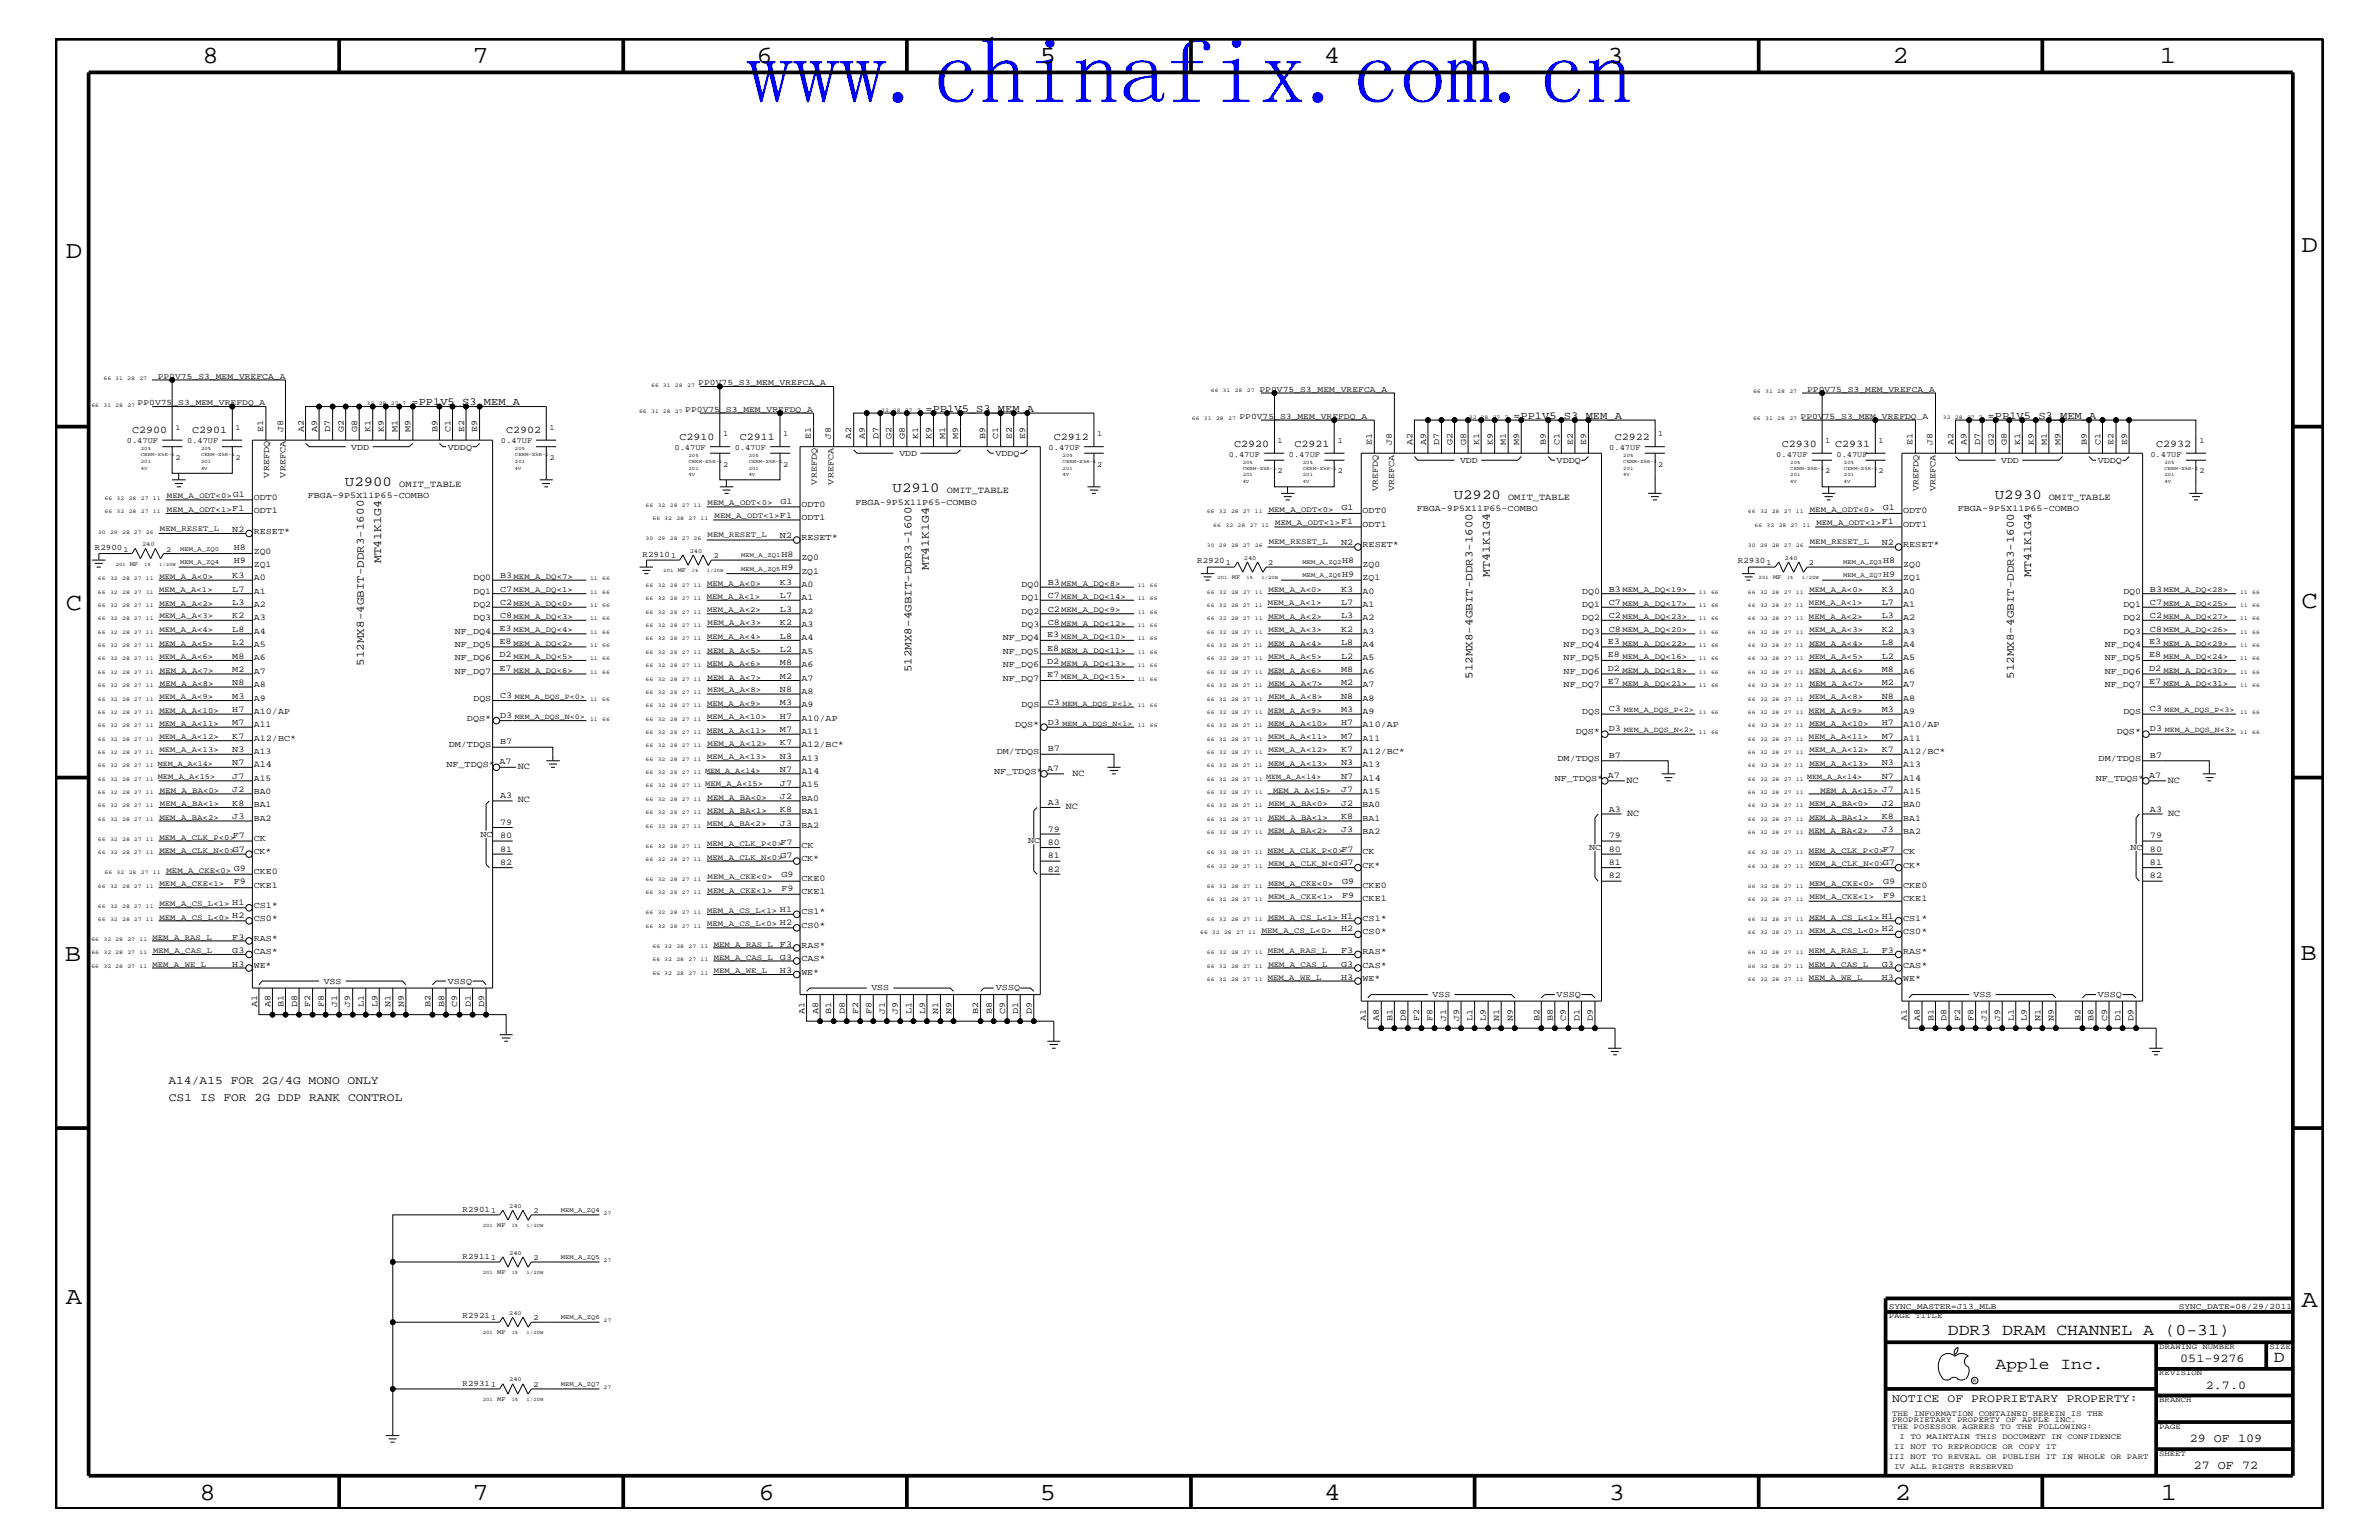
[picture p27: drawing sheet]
<svg xmlns="http://www.w3.org/2000/svg" width="432mm" height="279mm" viewBox="0 0 432 279" stroke-linecap="round" stroke-linejoin="round" font-family="sans-serif">
<defs><g id="words">
<text font-size="16.9" fill="#00f" x="135.5" y="18.7">www.chinafix.com.cn</text>
<g font-size="4.5">
<text x="36.7" y="11.5">8</text>
<text x="85.8" y="11.5">7</text>
<text x="137.3" y="11.5">6</text>
<text x="188.7" y="11.5">5</text>
<text x="240.3" y="11.5">4</text>
<text x="291.8" y="11.5">3</text>
<text x="343.5" y="11.5">2</text>
<text x="392" y="11.5">1</text>
<text x="11.9" y="46.8">D</text>
<text x="417.7" y="45.7">D</text>
<text x="11.9" y="110.6">C</text>
<text x="417.7" y="110.3">C</text>
<text x="11.8" y="174.3">B</text>
<text x="417.6" y="174.2">B</text>
<text x="11.9" y="236.7">A</text>
<text x="417.7" y="237.1">A</text>
<text x="36.2" y="272.1">8</text>
<text x="85.8" y="272.1">7</text>
<text x="137.7" y="272.1">6</text>
<text x="188.7" y="272.1">5</text>
<text x="240.4" y="272.1">4</text>
<text x="292" y="272.1">3</text>
<text x="343.9" y="272.1">2</text>
<text x="392.2" y="272.1">1</text>
</g>
<g font-size="3">
<text x="353.6" y="242.3">DDR3 DRAM CHANNEL A (0-31)</text>
<text x="362.2" y="248.4">Apple Inc.</text>
<text x="412.7" y="247.1">D</text>
</g>
<g font-size="2.5">
<text x="62.6" y="88.2">U2900</text>
<text x="162" y="89.4">U2910</text>
<text x="263.9" y="90.6">U2920</text>
<text x="362.1" y="90.6">U2930</text>
</g>
<g font-size="2.2">
<text x="395.7" y="247.1">051-9276</text>
<text x="400.4" y="252">2.7.0</text>
<text x="397.5" y="261.6">29 OF 109</text>
<text x="398.2" y="266.6">27 OF 72</text>
</g>
<g font-size="2.1">
<text x="69.2" y="102.2" transform="rotate(-90 69.2 102.2)">MT41K1G4</text>
<text x="168.6" y="103.5" transform="rotate(-90 168.6 103.5)">MT41K1G4</text>
<text x="270.4" y="104.7" transform="rotate(-90 270.4 104.7)">MT41K1G4</text>
<text x="368.6" y="104.7" transform="rotate(-90 368.6 104.7)">MT41K1G4</text>
<text x="30.6" y="196.7">A14/A15 FOR 2G/4G MONO ONLY</text>
<text x="30.6" y="199.7">CS1 IS FOR 2G DDP RANK CONTROL</text>
<text x="343.4" y="254.4">NOTICE OF PROPRIETARY PROPERTY:</text>
</g>
<g font-size="2">
<text x="66" y="120.8" transform="rotate(-90 66 120.8)">512MX8-4GBIT-DDR3-1600</text>
<text x="165.4" y="121.9" transform="rotate(-90 165.4 121.9)">512MX8-4GBIT-DDR3-1600</text>
<text x="267.3" y="123.1" transform="rotate(-90 267.3 123.1)">512MX8-4GBIT-DDR3-1600</text>
<text x="365.5" y="123.1" transform="rotate(-90 365.5 123.1)">512MX8-4GBIT-DDR3-1600</text>
</g>
<g font-size="1.9">
<text x="74.7" y="73.5">=PP1V5_S3_MEM_A</text>
<text x="168" y="74.7">=PP1V5_S3_MEM_A</text>
<text x="274.7" y="76">=PP1V5_S3_MEM_A</text>
<text x="360.8" y="76">=PP1V5_S3_MEM_A</text>
<text x="24" y="78.6">C2900</text>
<text x="34.9" y="78.6">C2901</text>
<text x="91.9" y="78.6">C2902</text>
<text x="123.4" y="79.9">C2910</text>
<text x="134.3" y="79.9">C2911</text>
<text x="191.3" y="79.9">C2912</text>
<text x="224" y="81.1">C2920</text>
<text x="234.9" y="81.1">C2921</text>
<text x="293.1" y="79.9">C2922</text>
<text x="323.4" y="81.1">C2930</text>
<text x="333.1" y="81.1">C2931</text>
<text x="391.3" y="81.1">C2932</text>
</g>
<g font-size="1.7">
<text x="72.5" y="88.3">OMIT_TABLE</text>
<text x="171.9" y="89.5">OMIT_TABLE</text>
<text x="273.7" y="90.7">OMIT_TABLE</text>
<text x="371.9" y="90.7">OMIT_TABLE</text>
<text x="46.1" y="139.2">A14</text>
<text x="94" y="139.6">NC</text>
<text x="145.5" y="140.4">A14</text>
<text x="194.6" y="140.8">NC</text>
<text x="247.3" y="141.7">A14</text>
<text x="295.2" y="142">NC</text>
<text x="345.4" y="141.7">A14</text>
<text x="393.4" y="142">NC</text>
<text x="94" y="145.6">NC</text>
<text x="193.5" y="146.8">NC</text>
<text x="295.3" y="148">NC</text>
<text x="393.5" y="148">NC</text>
</g>
<g font-size="1.6">
<text x="47.8" y="78.3" transform="rotate(-90 47.8 78.3)">E1</text>
<text x="51.4" y="78.3" transform="rotate(-90 51.4 78.3)">J8</text>
<text x="55.1" y="78.3" transform="rotate(-90 55.1 78.3)">A2</text>
<text x="57.6" y="78.3" transform="rotate(-90 57.6 78.3)">A9</text>
<text x="59.9" y="78.3" transform="rotate(-90 59.9 78.3)">D7</text>
<text x="62.4" y="78.3" transform="rotate(-90 62.4 78.3)">G2</text>
<text x="63.8" y="81.6">VDD</text>
<text x="64.9" y="78.3" transform="rotate(-90 64.9 78.3)">G8</text>
<text x="67.2" y="78.3" transform="rotate(-90 67.2 78.3)">K1</text>
<text x="69.7" y="78.3" transform="rotate(-90 69.7 78.3)">K9</text>
<text x="72.1" y="78.3" transform="rotate(-90 72.1 78.3)">M1</text>
<text x="74.5" y="78.3" transform="rotate(-90 74.5 78.3)">M9</text>
<text x="79.4" y="78.3" transform="rotate(-90 79.4 78.3)">B9</text>
<text x="81.3" y="81.6">VDDQ</text>
<text x="81.8" y="78.3" transform="rotate(-90 81.8 78.3)">C1</text>
<text x="84.2" y="78.3" transform="rotate(-90 84.2 78.3)">E2</text>
<text x="86.6" y="78.3" transform="rotate(-90 86.6 78.3)">E9</text>
<text x="147.2" y="79.6" transform="rotate(-90 147.2 79.6)">E1</text>
<text x="150.8" y="79.6" transform="rotate(-90 150.8 79.6)">J8</text>
<text x="154.5" y="79.6" transform="rotate(-90 154.5 79.6)">A2</text>
<text x="157" y="79.6" transform="rotate(-90 157 79.6)">A9</text>
<text x="159.4" y="79.6" transform="rotate(-90 159.4 79.6)">D7</text>
<text x="161.8" y="79.6" transform="rotate(-90 161.8 79.6)">G2</text>
<text x="163.2" y="82.7">VDD</text>
<text x="164.3" y="79.6" transform="rotate(-90 164.3 79.6)">G8</text>
<text x="166.6" y="79.6" transform="rotate(-90 166.6 79.6)">K1</text>
<text x="169.1" y="79.6" transform="rotate(-90 169.1 79.6)">K9</text>
<text x="171.5" y="79.6" transform="rotate(-90 171.5 79.6)">M1</text>
<text x="173.9" y="79.6" transform="rotate(-90 173.9 79.6)">M9</text>
<text x="178.8" y="79.6" transform="rotate(-90 178.8 79.6)">B9</text>
<text x="180.7" y="82.7">VDDQ</text>
<text x="181.2" y="79.6" transform="rotate(-90 181.2 79.6)">C1</text>
<text x="183.6" y="79.6" transform="rotate(-90 183.6 79.6)">E2</text>
<text x="186.1" y="79.6" transform="rotate(-90 186.1 79.6)">E9</text>
<text x="249" y="80.8" transform="rotate(-90 249 80.8)">E1</text>
<text x="252.6" y="80.8" transform="rotate(-90 252.6 80.8)">J8</text>
<text x="256.4" y="80.8" transform="rotate(-90 256.4 80.8)">A2</text>
<text x="258.8" y="80.8" transform="rotate(-90 258.8 80.8)">A9</text>
<text x="261.2" y="80.8" transform="rotate(-90 261.2 80.8)">D7</text>
<text x="263.7" y="80.8" transform="rotate(-90 263.7 80.8)">G2</text>
<text x="265" y="83.9">VDD</text>
<text x="266.1" y="80.8" transform="rotate(-90 266.1 80.8)">G8</text>
<text x="268.5" y="80.8" transform="rotate(-90 268.5 80.8)">K1</text>
<text x="270.9" y="80.8" transform="rotate(-90 270.9 80.8)">K9</text>
<text x="273.3" y="80.8" transform="rotate(-90 273.3 80.8)">M1</text>
<text x="275.8" y="80.8" transform="rotate(-90 275.8 80.8)">M9</text>
<text x="280.6" y="80.8" transform="rotate(-90 280.6 80.8)">B9</text>
<text x="282.5" y="83.9">VDDQ</text>
<text x="283" y="80.8" transform="rotate(-90 283 80.8)">C1</text>
<text x="285.5" y="80.8" transform="rotate(-90 285.5 80.8)">E2</text>
<text x="287.9" y="80.8" transform="rotate(-90 287.9 80.8)">E9</text>
<text x="347.1" y="80.8" transform="rotate(-90 347.1 80.8)">E1</text>
<text x="350.8" y="80.8" transform="rotate(-90 350.8 80.8)">J8</text>
<text x="354.6" y="80.8" transform="rotate(-90 354.6 80.8)">A2</text>
<text x="357" y="80.8" transform="rotate(-90 357 80.8)">A9</text>
<text x="359.4" y="80.8" transform="rotate(-90 359.4 80.8)">D7</text>
<text x="361.9" y="80.8" transform="rotate(-90 361.9 80.8)">G2</text>
<text x="363.2" y="83.9">VDD</text>
<text x="364.2" y="80.8" transform="rotate(-90 364.2 80.8)">G8</text>
<text x="366.7" y="80.8" transform="rotate(-90 366.7 80.8)">K1</text>
<text x="369.1" y="80.8" transform="rotate(-90 369.1 80.8)">K9</text>
<text x="371.5" y="80.8" transform="rotate(-90 371.5 80.8)">M1</text>
<text x="374" y="80.8" transform="rotate(-90 374 80.8)">M9</text>
<text x="378.8" y="80.8" transform="rotate(-90 378.8 80.8)">B9</text>
<text x="380.7" y="83.9">VDDQ</text>
<text x="381.3" y="80.8" transform="rotate(-90 381.3 80.8)">C1</text>
<text x="383.6" y="80.8" transform="rotate(-90 383.6 80.8)">E2</text>
<text x="386.1" y="80.8" transform="rotate(-90 386.1 80.8)">E9</text>
<text x="48.9" y="86.6" transform="rotate(-90 48.9 86.6)">VREFDQ</text>
<text x="51.8" y="86.6" transform="rotate(-90 51.8 86.6)">VREFCA</text>
<text x="148.3" y="87.9" transform="rotate(-90 148.3 87.9)">VREFDQ</text>
<text x="151.3" y="87.9" transform="rotate(-90 151.3 87.9)">VREFCA</text>
<text x="250.1" y="89.1" transform="rotate(-90 250.1 89.1)">VREFDQ</text>
<text x="253.1" y="89.1" transform="rotate(-90 253.1 89.1)">VREFCA</text>
<text x="348.2" y="89.1" transform="rotate(-90 348.2 89.1)">VREFDQ</text>
<text x="351.3" y="89.1" transform="rotate(-90 351.3 89.1)">VREFCA</text>
<text x="46.1" y="90.7">ODT0</text>
<text x="46.1" y="93.2">ODT1</text>
<text x="55.9" y="90.3">FBGA-9P5X11P65-COMBO</text>
<text x="141.6" y="91.4">G1</text>
<text x="145.5" y="92">ODT0</text>
<text x="145.5" y="94.3">ODT1</text>
<text x="155.3" y="91.6">FBGA-9P5X11P65-COMBO</text>
<text x="243.5" y="92.6">G1</text>
<text x="247.3" y="93.2">ODT0</text>
<text x="247.3" y="95.6">ODT1</text>
<text x="257.1" y="92.7">FBGA-9P5X11P65-COMBO</text>
<text x="341.7" y="92.6">G1</text>
<text x="345.4" y="93.2">ODT0</text>
<text x="345.4" y="95.6">ODT1</text>
<text x="355.3" y="92.7">FBGA-9P5X11P65-COMBO</text>
<text x="42.2" y="96.5">N2</text>
<text x="42.4" y="99.9">H8</text>
<text x="46.1" y="96.8">RESET*</text>
<text x="46.1" y="100.4">ZQ0</text>
<text x="141.6" y="97.6">N2</text>
<text x="141.8" y="101">H8</text>
<text x="145.5" y="98">RESET*</text>
<text x="145.5" y="101.6">ZQ0</text>
<text x="243.4" y="98.8">N2</text>
<text x="247.3" y="99.3">RESET*</text>
<text x="341.5" y="98.8">N2</text>
<text x="345.4" y="99.3">RESET*</text>
<text x="42.2" y="104.9">K3</text>
<text x="42.2" y="107.4">L7</text>
<text x="42.4" y="102.2">H9</text>
<text x="46.1" y="107.7">A1</text>
<text x="46.1" y="105.3">A0</text>
<text x="46.1" y="102.9">ZQ1</text>
<text x="85.9" y="105.3">DQ0</text>
<text x="85.9" y="107.7">DQ1</text>
<text x="90.8" y="104.9">B3 MEM_A_DQ&lt;7&gt;</text>
<text x="90.8" y="107.4">C7 MEM_A_DQ&lt;1&gt;</text>
<text x="141.6" y="106.1">K3</text>
<text x="141.8" y="103.5">H9</text>
<text x="145.5" y="106.5">A0</text>
<text x="145.5" y="104.1">ZQ1</text>
<text x="185.4" y="106.5">DQ0</text>
<text x="190.2" y="106.1">B3 MEM_A_DQ&lt;8&gt;</text>
<text x="243.4" y="107.4">K3</text>
<text x="243.6" y="102.2">H8</text>
<text x="243.6" y="104.7">H9</text>
<text x="247.3" y="102.9">ZQ0</text>
<text x="247.3" y="107.7">A0</text>
<text x="247.3" y="105.3">ZQ1</text>
<text x="287.2" y="107.7">DQ0</text>
<text x="292" y="107.4">B3 MEM_A_DQ&lt;19&gt;</text>
<text x="341.5" y="107.4">K3</text>
<text x="341.8" y="102.2">H8</text>
<text x="341.8" y="104.7">H9</text>
<text x="345.4" y="102.9">ZQ0</text>
<text x="345.4" y="107.7">A0</text>
<text x="345.4" y="105.3">ZQ1</text>
<text x="385.4" y="107.7">DQ0</text>
<text x="390.2" y="107.4">B3 MEM_A_DQ&lt;28&gt;</text>
<text x="42.2" y="109.8">L3</text>
<text x="42.2" y="112.2">K2</text>
<text x="46.1" y="110.2">A2</text>
<text x="46.1" y="112.6">A3</text>
<text x="85.9" y="110.2">DQ2</text>
<text x="85.9" y="112.6">DQ3</text>
<text x="90.8" y="109.8">C2 MEM_A_DQ&lt;0&gt;</text>
<text x="90.8" y="112.2">C8 MEM_A_DQ&lt;3&gt;</text>
<text x="141.6" y="108.6">L7</text>
<text x="141.6" y="111">L3</text>
<text x="141.6" y="113.4">K2</text>
<text x="145.5" y="108.9">A1</text>
<text x="145.5" y="111.4">A2</text>
<text x="145.5" y="113.7">A3</text>
<text x="185.4" y="108.9">DQ1</text>
<text x="185.4" y="111.4">DQ2</text>
<text x="185.4" y="113.7">DQ3</text>
<text x="190.2" y="108.6">C7 MEM_A_DQ&lt;14&gt;</text>
<text x="190.2" y="111">C2 MEM_A_DQ&lt;9&gt;</text>
<text x="190.2" y="113.4">C8 MEM_A_DQ&lt;12&gt;</text>
<text x="243.4" y="109.8">L7</text>
<text x="243.4" y="112.2">L3</text>
<text x="247.3" y="110.2">A1</text>
<text x="247.3" y="112.6">A2</text>
<text x="287.2" y="110.2">DQ1</text>
<text x="287.2" y="112.6">DQ2</text>
<text x="292" y="109.8">C7 MEM_A_DQ&lt;17&gt;</text>
<text x="292" y="112.2">C2 MEM_A_DQ&lt;23&gt;</text>
<text x="341.5" y="109.8">L7</text>
<text x="341.5" y="112.2">L3</text>
<text x="345.4" y="110.2">A1</text>
<text x="345.4" y="112.6">A2</text>
<text x="385.4" y="110.2">DQ1</text>
<text x="385.4" y="112.6">DQ2</text>
<text x="390.2" y="109.8">C7 MEM_A_DQ&lt;25&gt;</text>
<text x="390.2" y="112.2">C2 MEM_A_DQ&lt;27&gt;</text>
<text x="42.2" y="114.7">L8</text>
<text x="42.2" y="117">L2</text>
<text x="42.2" y="119.5">M8</text>
<text x="46.1" y="115">A4</text>
<text x="46.1" y="119.8">A6</text>
<text x="46.1" y="117.4">A5</text>
<text x="82.5" y="119.8">NF_DQ6</text>
<text x="82.5" y="117.4">NF_DQ5</text>
<text x="82.5" y="115">NF_DQ4</text>
<text x="90.7" y="114.4">E3 MEM_A_DQ&lt;4&gt;</text>
<text x="90.7" y="116.8">E8</text>
<text x="90.7" y="119.2">D2 MEM_A_DQ&lt;5&gt;</text>
<text x="141.6" y="115.9">L8</text>
<text x="141.6" y="118.2">L2</text>
<text x="145.5" y="116.2">A4</text>
<text x="145.5" y="118.6">A5</text>
<text x="182" y="118.6">NF_DQ5</text>
<text x="182" y="116.2">NF_DQ4</text>
<text x="190.1" y="115.6">E3 MEM_A_DQ&lt;10&gt;</text>
<text x="190.1" y="118.1">E8 MEM_A_DQ&lt;11&gt;</text>
<text x="243.4" y="114.7">K2</text>
<text x="243.4" y="117">L8</text>
<text x="243.4" y="119.5">L2</text>
<text x="247.3" y="115">A3</text>
<text x="247.3" y="117.4">A4</text>
<text x="247.3" y="119.8">A5</text>
<text x="283.8" y="119.8">NF_DQ5</text>
<text x="283.8" y="117.4">NF_DQ4</text>
<text x="287.2" y="115">DQ3</text>
<text x="291.8" y="116.8">E3</text>
<text x="291.8" y="119.2">E8 MEM_A_DQ&lt;16&gt;</text>
<text x="292" y="114.7">C8 MEM_A_DQ&lt;20&gt;</text>
<text x="341.5" y="114.7">K2</text>
<text x="341.5" y="117">L8</text>
<text x="341.5" y="119.5">L2</text>
<text x="345.4" y="115">A3</text>
<text x="345.4" y="117.4">A4</text>
<text x="345.4" y="119.8">A5</text>
<text x="382" y="119.8">NF_DQ5</text>
<text x="382" y="117.4">NF_DQ4</text>
<text x="385.4" y="115">DQ3</text>
<text x="390.1" y="116.8">E3</text>
<text x="390.1" y="119.2">E8 MEM_A_DQ&lt;24&gt;</text>
<text x="390.2" y="114.7">C8 MEM_A_DQ&lt;26&gt;</text>
<text x="42.2" y="121.9">M2</text>
<text x="42.2" y="124.3">N8</text>
<text x="46.1" y="124.7">A8</text>
<text x="46.1" y="122.3">A7</text>
<text x="82.5" y="122.3">NF_DQ7</text>
<text x="90.7" y="121.7">E7 MEM_A_DQ&lt;6&gt;</text>
<text x="141.6" y="120.7">M8</text>
<text x="141.6" y="123.1">M2</text>
<text x="141.6" y="125.5">N8</text>
<text x="145.5" y="121">A6</text>
<text x="145.5" y="125.9">A8</text>
<text x="145.5" y="123.5">A7</text>
<text x="182" y="121">NF_DQ6</text>
<text x="182" y="123.5">NF_DQ7</text>
<text x="190.1" y="120.4">D2</text>
<text x="190.1" y="122.9">E7 MEM_A_DQ&lt;15&gt;</text>
<text x="243.4" y="121.9">M8</text>
<text x="243.4" y="124.3">M2</text>
<text x="247.3" y="122.3">A6</text>
<text x="247.3" y="124.7">A7</text>
<text x="283.8" y="122.3">NF_DQ6</text>
<text x="283.8" y="124.7">NF_DQ7</text>
<text x="291.8" y="121.7">D2 MEM_A_DQ&lt;18&gt;</text>
<text x="291.8" y="124.1">E7 MEM_A_DQ&lt;21&gt;</text>
<text x="341.5" y="121.9">M8</text>
<text x="341.5" y="124.3">M2</text>
<text x="345.4" y="122.3">A6</text>
<text x="345.4" y="124.7">A7</text>
<text x="382" y="122.3">NF_DQ6</text>
<text x="382" y="124.7">NF_DQ7</text>
<text x="390.1" y="121.7">D2 MEM_A_DQ&lt;30&gt;</text>
<text x="390.1" y="124.1">E7 MEM_A_DQ&lt;31&gt;</text>
<text x="42.2" y="129.1">H7</text>
<text x="42.2" y="131.6">M7</text>
<text x="42.2" y="126.8">M3</text>
<text x="46.1" y="129.6">A10/AP</text>
<text x="46.1" y="131.9">A11</text>
<text x="46.1" y="127.1">A9</text>
<text x="84.8" y="130.8">DQS*</text>
<text x="85.9" y="127.1">DQS</text>
<text x="90.8" y="126.6">C3</text>
<text x="90.8" y="130.2">D3</text>
<text x="141.6" y="130.4">H7</text>
<text x="141.6" y="128">M3</text>
<text x="145.5" y="130.8">A10/AP</text>
<text x="145.5" y="128.3">A9</text>
<text x="184.2" y="131.9">DQS*</text>
<text x="185.4" y="128.3">DQS</text>
<text x="190.2" y="127.9">C3</text>
<text x="190.2" y="131.5">D3</text>
<text x="243.4" y="131.6">H7</text>
<text x="243.4" y="126.8">N8</text>
<text x="243.4" y="129.1">M3</text>
<text x="247.3" y="131.9">A10/AP</text>
<text x="247.3" y="127.1">A8</text>
<text x="247.3" y="129.6">A9</text>
<text x="287.2" y="129.6">DQS</text>
<text x="292" y="129.1">C3</text>
<text x="341.5" y="131.6">H7</text>
<text x="341.5" y="126.8">N8</text>
<text x="341.5" y="129.1">M3</text>
<text x="345.4" y="131.9">A10/AP</text>
<text x="345.4" y="127.1">A8</text>
<text x="345.4" y="129.6">A9</text>
<text x="385.4" y="129.6">DQS</text>
<text x="390.2" y="129.1">C3</text>
<text x="42.2" y="134.1">K7</text>
<text x="42.2" y="136.4">N3</text>
<text x="46.1" y="134.4">A12/BC*</text>
<text x="46.1" y="136.8">A13</text>
<text x="81.4" y="135.6">DM/TDQS</text>
<text x="90.8" y="135.1">B7</text>
<text x="141.6" y="132.8">M7</text>
<text x="141.6" y="135.2">K7</text>
<text x="141.6" y="137.7">N3</text>
<text x="145.5" y="133.2">A11</text>
<text x="145.5" y="135.6">A12/BC*</text>
<text x="180.9" y="136.8">DM/TDQS</text>
<text x="190.2" y="136.3">B7</text>
<text x="243.4" y="134.1">M7</text>
<text x="243.4" y="136.4">K7</text>
<text x="247.3" y="134.4">A11</text>
<text x="247.3" y="136.8">A12/BC*</text>
<text x="286" y="133.2">DQS*</text>
<text x="292" y="137.5">B7</text>
<text x="292" y="132.7">D3</text>
<text x="341.5" y="134.1">M7</text>
<text x="341.5" y="136.4">K7</text>
<text x="345.4" y="134.4">A11</text>
<text x="345.4" y="136.8">A12/BC*</text>
<text x="384.2" y="133.2">DQS*</text>
<text x="390.2" y="137.5">B7</text>
<text x="390.2" y="132.7">D3</text>
<text x="42.2" y="138.9">N7</text>
<text x="42.2" y="141.3">J7</text>
<text x="42.2" y="143.7">J2</text>
<text x="46.1" y="141.7">A15</text>
<text x="81" y="139.2">NF_TDQS*</text>
<text x="90.7" y="138.6">A7</text>
<text x="141.6" y="140.1">N7</text>
<text x="141.6" y="142.5">J7</text>
<text x="145.5" y="138">A13</text>
<text x="145.5" y="142.9">A15</text>
<text x="180.4" y="140.4">NF_TDQS*</text>
<text x="190.1" y="139.8">A7</text>
<text x="243.4" y="138.9">N3</text>
<text x="243.4" y="141.3">N7</text>
<text x="243.4" y="143.7">J7</text>
<text x="247.3" y="139.2">A13</text>
<text x="282.2" y="141.7">NF_TDQS*</text>
<text x="282.7" y="138">DM/TDQS</text>
<text x="291.8" y="141.1">A7</text>
<text x="341.5" y="138.9">N3</text>
<text x="341.5" y="141.3">N7</text>
<text x="345.4" y="139.2">A13</text>
<text x="380.4" y="141.7">NF_TDQS*</text>
<text x="380.9" y="138">DM/TDQS</text>
<text x="390.1" y="141.1">A7</text>
<text x="42.2" y="146.2">K8</text>
<text x="42.2" y="148.5">J3</text>
<text x="46.1" y="144">BA0</text>
<text x="46.1" y="146.5">BA1</text>
<text x="46.1" y="149">BA2</text>
<text x="90.8" y="144.8">A3</text>
<text x="90.8" y="149.6">79</text>
<text x="141.6" y="144.9">J2</text>
<text x="141.6" y="147.3">K8</text>
<text x="141.6" y="149.8">J3</text>
<text x="145.5" y="145.3">BA0</text>
<text x="145.5" y="147.7">BA1</text>
<text x="190.2" y="146">A3</text>
<text x="243.4" y="146.2">J2</text>
<text x="243.4" y="148.5">K8</text>
<text x="247.3" y="146.5">BA0</text>
<text x="247.3" y="149">BA1</text>
<text x="247.3" y="144">A15</text>
<text x="292" y="147.3">A3</text>
<text x="341.5" y="146.2">J2</text>
<text x="341.5" y="148.5">K8</text>
<text x="345.4" y="146.5">BA0</text>
<text x="345.4" y="149">BA1</text>
<text x="345.4" y="144">A15</text>
<text x="390.2" y="147.3">A3</text>
<text x="46.1" y="155">CK*</text>
<text x="46.1" y="152.6">CK</text>
<text x="87.2" y="151.8">NC</text>
<text x="90.8" y="152.1">80</text>
<text x="90.8" y="154.5">81</text>
<text x="145.5" y="150.1">BA2</text>
<text x="145.5" y="153.8">CK</text>
<text x="186.6" y="153">NC</text>
<text x="190.2" y="150.9">79</text>
<text x="190.2" y="153.3">80</text>
<text x="190.2" y="155.7">81</text>
<text x="243.4" y="151">J3</text>
<text x="247.3" y="151.3">BA2</text>
<text x="247.3" y="155">CK</text>
<text x="288.5" y="154.3">NC</text>
<text x="292" y="152.1">79</text>
<text x="292" y="154.5">80</text>
<text x="341.5" y="151">J3</text>
<text x="345.4" y="151.3">BA2</text>
<text x="345.4" y="155">CK</text>
<text x="386.7" y="154.3">NC</text>
<text x="390.2" y="152.1">79</text>
<text x="390.2" y="154.5">80</text>
<text x="42.4" y="160.5">F9</text>
<text x="46.1" y="161.1">CKE1</text>
<text x="46.1" y="158.6">CKE0</text>
<text x="90.8" y="156.9">82</text>
<text x="141.8" y="159.2">G9</text>
<text x="141.8" y="161.7">F9</text>
<text x="145.5" y="156.2">CK*</text>
<text x="145.5" y="159.9">CKE0</text>
<text x="190.2" y="158.2">82</text>
<text x="243.6" y="160.5">G9</text>
<text x="247.3" y="157.4">CK*</text>
<text x="247.3" y="161.1">CKE0</text>
<text x="292" y="156.9">81</text>
<text x="292" y="159.4">82</text>
<text x="341.8" y="160.5">G9</text>
<text x="345.4" y="157.4">CK*</text>
<text x="345.4" y="161.1">CKE0</text>
<text x="390.2" y="156.9">81</text>
<text x="390.2" y="159.4">82</text>
<text x="42.2" y="166.5">H2</text>
<text x="46.1" y="164.7">CS1*</text>
<text x="46.1" y="167.1">CS0*</text>
<text x="145.5" y="162.2">CKE1</text>
<text x="145.5" y="165.9">CS1*</text>
<text x="243.6" y="162.8">F9</text>
<text x="247.3" y="163.5">CKE1</text>
<text x="247.3" y="167.1">CS1*</text>
<text x="341.8" y="162.8">F9</text>
<text x="345.4" y="163.5">CKE1</text>
<text x="345.4" y="167.1">CS1*</text>
<text x="42.2" y="172.9">G3</text>
<text x="42.2" y="170.5">F3</text>
<text x="46.1" y="170.7">RAS*</text>
<text x="46.1" y="173.2">CAS*</text>
<text x="141.6" y="171.7">F3</text>
<text x="145.5" y="172">RAS*</text>
<text x="145.5" y="168.3">CS0*</text>
<text x="243.4" y="168.9">H2</text>
<text x="243.4" y="172.9">F3</text>
<text x="247.3" y="173.2">RAS*</text>
<text x="247.3" y="169.5">CS0*</text>
<text x="341.5" y="172.9">F3</text>
<text x="345.4" y="173.2">RAS*</text>
<text x="345.4" y="169.5">CS0*</text>
<text x="42.2" y="175.4">H3</text>
<text x="46.1" y="175.6">WE*</text>
<text x="58.8" y="178.5">VSS</text>
<text x="81.3" y="178.5">VSSQ</text>
<text x="141.6" y="174.2">G3</text>
<text x="141.6" y="176.6">H3</text>
<text x="145.5" y="176.8">WE*</text>
<text x="145.5" y="174.4">CAS*</text>
<text x="158.2" y="179.7">VSS</text>
<text x="180.8" y="179.7">VSSQ</text>
<text x="243.4" y="175.4">G3</text>
<text x="243.4" y="177.7">H3</text>
<text x="247.3" y="178">WE*</text>
<text x="247.3" y="175.6">CAS*</text>
<text x="341.5" y="175.4">G3</text>
<text x="341.5" y="177.7">H3</text>
<text x="345.4" y="178">WE*</text>
<text x="345.4" y="175.6">CAS*</text>
<text x="46.7" y="182.7" transform="rotate(-90 46.7 182.7)">A1</text>
<text x="49.1" y="182.7" transform="rotate(-90 49.1 182.7)">A8</text>
<text x="51.5" y="182.7" transform="rotate(-90 51.5 182.7)">B1</text>
<text x="53.9" y="182.7" transform="rotate(-90 53.9 182.7)">D8</text>
<text x="56.3" y="182.7" transform="rotate(-90 56.3 182.7)">F2</text>
<text x="58.8" y="182.7" transform="rotate(-90 58.8 182.7)">F8</text>
<text x="61.2" y="182.7" transform="rotate(-90 61.2 182.7)">J1</text>
<text x="63.6" y="182.7" transform="rotate(-90 63.6 182.7)">J9</text>
<text x="66" y="182.7" transform="rotate(-90 66 182.7)">L1</text>
<text x="68.5" y="182.7" transform="rotate(-90 68.5 182.7)">L9</text>
<text x="70.9" y="182.7" transform="rotate(-90 70.9 182.7)">N1</text>
<text x="73.3" y="182.7" transform="rotate(-90 73.3 182.7)">N9</text>
<text x="78.1" y="182.7" transform="rotate(-90 78.1 182.7)">B2</text>
<text x="80.6" y="182.7" transform="rotate(-90 80.6 182.7)">B8</text>
<text x="83" y="182.7" transform="rotate(-90 83 182.7)">C9</text>
<text x="85.4" y="182.7" transform="rotate(-90 85.4 182.7)">D1</text>
<text x="87.9" y="182.7" transform="rotate(-90 87.9 182.7)">D9</text>
<text x="146" y="184" transform="rotate(-90 146 184)">A1</text>
<text x="148.5" y="184" transform="rotate(-90 148.5 184)">A8</text>
<text x="150.9" y="184" transform="rotate(-90 150.9 184)">B1</text>
<text x="153.3" y="184" transform="rotate(-90 153.3 184)">D8</text>
<text x="155.8" y="184" transform="rotate(-90 155.8 184)">F2</text>
<text x="158.2" y="184" transform="rotate(-90 158.2 184)">F8</text>
<text x="160.6" y="184" transform="rotate(-90 160.6 184)">J1</text>
<text x="163" y="184" transform="rotate(-90 163 184)">J9</text>
<text x="165.4" y="184" transform="rotate(-90 165.4 184)">L1</text>
<text x="167.9" y="184" transform="rotate(-90 167.9 184)">L9</text>
<text x="170.3" y="184" transform="rotate(-90 170.3 184)">N1</text>
<text x="172.7" y="184" transform="rotate(-90 172.7 184)">N9</text>
<text x="177.5" y="184" transform="rotate(-90 177.5 184)">B2</text>
<text x="180" y="184" transform="rotate(-90 180 184)">B8</text>
<text x="182.5" y="184" transform="rotate(-90 182.5 184)">C9</text>
<text x="184.8" y="184" transform="rotate(-90 184.8 184)">D1</text>
<text x="187.3" y="184" transform="rotate(-90 187.3 184)">D9</text>
<text x="247.9" y="185.2" transform="rotate(-90 247.9 185.2)">A1</text>
<text x="250.3" y="185.2" transform="rotate(-90 250.3 185.2)">A8</text>
<text x="252.7" y="185.2" transform="rotate(-90 252.7 185.2)">B1</text>
<text x="255.2" y="185.2" transform="rotate(-90 255.2 185.2)">D8</text>
<text x="257.6" y="185.2" transform="rotate(-90 257.6 185.2)">F2</text>
<text x="260" y="185.2" transform="rotate(-90 260 185.2)">F8</text>
<text x="260" y="181">VSS</text>
<text x="262.5" y="185.2" transform="rotate(-90 262.5 185.2)">J1</text>
<text x="264.8" y="185.2" transform="rotate(-90 264.8 185.2)">J9</text>
<text x="267.3" y="185.2" transform="rotate(-90 267.3 185.2)">L1</text>
<text x="269.7" y="185.2" transform="rotate(-90 269.7 185.2)">L9</text>
<text x="272.1" y="185.2" transform="rotate(-90 272.1 185.2)">N1</text>
<text x="274.6" y="185.2" transform="rotate(-90 274.6 185.2)">N9</text>
<text x="279.4" y="185.2" transform="rotate(-90 279.4 185.2)">B2</text>
<text x="281.9" y="185.2" transform="rotate(-90 281.9 185.2)">B8</text>
<text x="282.5" y="181">VSSQ</text>
<text x="284.2" y="185.2" transform="rotate(-90 284.2 185.2)">C9</text>
<text x="286.7" y="185.2" transform="rotate(-90 286.7 185.2)">D1</text>
<text x="289.1" y="185.2" transform="rotate(-90 289.1 185.2)">D9</text>
<text x="346.1" y="185.2" transform="rotate(-90 346.1 185.2)">A1</text>
<text x="348.5" y="185.2" transform="rotate(-90 348.5 185.2)">A8</text>
<text x="350.9" y="185.2" transform="rotate(-90 350.9 185.2)">B1</text>
<text x="353.3" y="185.2" transform="rotate(-90 353.3 185.2)">D8</text>
<text x="355.8" y="185.2" transform="rotate(-90 355.8 185.2)">F2</text>
<text x="358.2" y="185.2" transform="rotate(-90 358.2 185.2)">F8</text>
<text x="358.2" y="181">VSS</text>
<text x="360.6" y="185.2" transform="rotate(-90 360.6 185.2)">J1</text>
<text x="363.1" y="185.2" transform="rotate(-90 363.1 185.2)">J9</text>
<text x="365.5" y="185.2" transform="rotate(-90 365.5 185.2)">L1</text>
<text x="367.9" y="185.2" transform="rotate(-90 367.9 185.2)">L9</text>
<text x="370.3" y="185.2" transform="rotate(-90 370.3 185.2)">N1</text>
<text x="372.8" y="185.2" transform="rotate(-90 372.8 185.2)">N9</text>
<text x="377.6" y="185.2" transform="rotate(-90 377.6 185.2)">B2</text>
<text x="380" y="185.2" transform="rotate(-90 380 185.2)">B8</text>
<text x="380.7" y="181">VSSQ</text>
<text x="382.4" y="185.2" transform="rotate(-90 382.4 185.2)">C9</text>
<text x="384.9" y="185.2" transform="rotate(-90 384.9 185.2)">D1</text>
<text x="387.3" y="185.2" transform="rotate(-90 387.3 185.2)">D9</text>
</g>
<g font-size="1.5">
<text x="28.6" y="68.7">PP0V75_S3_MEM_VREFCA_A</text>
<text x="126.7" y="69.9">PP0V75_S3_MEM_VREFCA_A</text>
<text x="228.6" y="71.1">PP0V75_S3_MEM_VREFCA_A</text>
<text x="328" y="71.1">PP0V75_S3_MEM_VREFCA_A</text>
<text x="25" y="73.5">PP0V75_S3_MEM_VREFDQ_A</text>
<text x="124.4" y="74.7">PP0V75_S3_MEM_VREFDQ_A</text>
<text x="225" y="76">PP0V75_S3_MEM_VREFDQ_A</text>
<text x="326.8" y="76">PP0V75_S3_MEM_VREFDQ_A</text>
<text x="17.2" y="99.9">R29001</text>
<text x="116.6" y="101">R29101</text>
<text x="217.3" y="102.2">R29201</text>
<text x="315.4" y="102.2">R29301</text>
<text x="83.9" y="219.8">R29011</text>
<text x="83.9" y="228.4">R29111</text>
<text x="83.9" y="239.2">R29211</text>
<text x="342.8" y="237.4">SYNC_MASTER=J13_MLB</text>
<text x="395.5" y="237.4">SYNC_DATE=08/29/2011</text>
<text x="83.9" y="251.4">R29311</text>
</g>
<g font-size="1.4">
<text x="23" y="80.5">0.47UF</text>
<text x="31.8" y="78">1</text>
<text x="31.8" y="83.5">2</text>
<text x="34" y="80.5">0.47UF</text>
<text x="42.8" y="78">1</text>
<text x="42.8" y="83.5">2</text>
<text x="90.9" y="80.5">0.47UF</text>
<text x="99.7" y="78">1</text>
<text x="99.7" y="83.5">2</text>
<text x="122.4" y="81.6">0.47UF</text>
<text x="131.2" y="79.2">1</text>
<text x="133.3" y="81.6">0.47UF</text>
<text x="142.2" y="79.2">1</text>
<text x="190.3" y="81.6">0.47UF</text>
<text x="199.1" y="79.2">1</text>
<text x="223" y="82.8">0.47UF</text>
<text x="231.9" y="80.5">1</text>
<text x="233.9" y="82.8">0.47UF</text>
<text x="242.8" y="80.5">1</text>
<text x="292.1" y="81.6">0.47UF</text>
<text x="301" y="79.2">1</text>
<text x="322.4" y="82.8">0.47UF</text>
<text x="331.3" y="80.5">1</text>
<text x="333.3" y="82.8">0.47UF</text>
<text x="341" y="80.5">1</text>
<text x="390.3" y="82.8">0.47UF</text>
<text x="399.2" y="80.5">1</text>
<text x="131.2" y="84.7">2</text>
<text x="142.2" y="84.7">2</text>
<text x="199.1" y="84.7">2</text>
<text x="231.9" y="85.9">2</text>
<text x="242.8" y="85.9">2</text>
<text x="301" y="84.7">2</text>
<text x="331.3" y="85.9">2</text>
<text x="341" y="85.9">2</text>
<text x="399.2" y="85.9">2</text>
<text x="30.3" y="90.4">MEM_A_ODT&lt;0&gt;G1</text>
<text x="30.3" y="92.8">MEM_A_ODT&lt;1&gt;F1</text>
<text x="128.4" y="91.6">MEM_A_ODT&lt;0&gt;</text>
<text x="129.7" y="94">MEM_A_ODT&lt;1&gt;F1</text>
<text x="230.3" y="92.8">MEM_A_ODT&lt;0&gt;</text>
<text x="231.5" y="95.2">MEM_A_ODT&lt;1&gt;F1</text>
<text x="328.5" y="92.8">MEM_A_ODT&lt;0&gt;</text>
<text x="329.7" y="95.2">MEM_A_ODT&lt;1&gt;F1</text>
<text x="29" y="96.3">MEM_RESET_L</text>
<text x="30.1" y="100.1">2</text>
<text x="128.4" y="97.5">MEM_RESET_L</text>
<text x="129.5" y="101.3">2</text>
<text x="230.3" y="98.7">MEM_RESET_L</text>
<text x="328.5" y="98.7">MEM_RESET_L</text>
<text x="28.9" y="107.5">MEM_A_A&lt;1&gt;</text>
<text x="29" y="105">MEM_A_A&lt;0&gt;</text>
<text x="128.4" y="106.3">MEM_A_A&lt;0&gt;</text>
<text x="230.2" y="102.5">2</text>
<text x="230.2" y="107.5">MEM_A_A&lt;0&gt;</text>
<text x="328.3" y="102.5">2</text>
<text x="328.4" y="107.5">MEM_A_A&lt;0&gt;</text>
<text x="29" y="112.2">MEM_A_A&lt;3&gt;</text>
<text x="29" y="109.9">MEM_A_A&lt;2&gt;</text>
<text x="128.3" y="108.7">MEM_A_A&lt;1&gt;</text>
<text x="128.4" y="111.1">MEM_A_A&lt;2&gt;</text>
<text x="128.4" y="113.5">MEM_A_A&lt;3&gt;</text>
<text x="230.1" y="109.8">MEM_A_A&lt;1&gt;</text>
<text x="230.2" y="112.3">MEM_A_A&lt;2&gt;</text>
<text x="328.3" y="112.3">MEM_A_A&lt;2&gt;</text>
<text x="328.3" y="109.8">MEM_A_A&lt;1&gt;</text>
<text x="29" y="114.8">MEM_A_A&lt;4&gt;</text>
<text x="29" y="117.2">MEM_A_A&lt;5&gt;</text>
<text x="29" y="119.6">MEM_A_A&lt;6&gt;</text>
<text x="93.2" y="117.2">MEM_A_DQ&lt;2&gt;</text>
<text x="128.4" y="115.9">MEM_A_A&lt;4&gt;</text>
<text x="128.4" y="118.4">MEM_A_A&lt;5&gt;</text>
<text x="230.2" y="114.7">MEM_A_A&lt;3&gt;</text>
<text x="230.2" y="117.2">MEM_A_A&lt;4&gt;</text>
<text x="230.2" y="119.6">MEM_A_A&lt;5&gt;</text>
<text x="294.5" y="117.2">MEM_A_DQ&lt;22&gt;</text>
<text x="328.4" y="114.7">MEM_A_A&lt;3&gt;</text>
<text x="328.4" y="117.2">MEM_A_A&lt;4&gt;</text>
<text x="328.4" y="119.6">MEM_A_A&lt;5&gt;</text>
<text x="392.7" y="117.2">MEM_A_DQ&lt;29&gt;</text>
<text x="29" y="124.4">MEM_A_A&lt;8&gt;</text>
<text x="29" y="122">MEM_A_A&lt;7&gt;</text>
<text x="128.4" y="120.8">MEM_A_A&lt;6&gt;</text>
<text x="128.4" y="123.3">MEM_A_A&lt;7&gt;</text>
<text x="128.4" y="125.6">MEM_A_A&lt;8&gt;</text>
<text x="192.6" y="120.8">MEM_A_DQ&lt;13&gt;</text>
<text x="230.2" y="122">MEM_A_A&lt;6&gt;</text>
<text x="230.3" y="124.5">MEM_A_A&lt;7&gt;</text>
<text x="328.4" y="122">MEM_A_A&lt;6&gt;</text>
<text x="328.5" y="124.5">MEM_A_A&lt;7&gt;</text>
<text x="29" y="131.7">MEM_A_A&lt;11&gt;</text>
<text x="29" y="129.3">MEM_A_A&lt;10&gt;</text>
<text x="29" y="126.9">MEM_A_A&lt;9&gt;</text>
<text x="93.5" y="130.5">MEM_A_DQS_N&lt;0&gt;</text>
<text x="93.5" y="126.9">MEM_A_DQS_P&lt;0&gt;</text>
<text x="128.4" y="130.5">MEM_A_A&lt;10&gt;</text>
<text x="128.4" y="128">MEM_A_A&lt;9&gt;</text>
<text x="192.9" y="131.7">MEM_A_DQS_N&lt;1&gt;</text>
<text x="192.9" y="128">MEM_A_DQS_P&lt;1&gt;</text>
<text x="230.2" y="129.3">MEM_A_A&lt;9&gt;</text>
<text x="230.2" y="131.7">MEM_A_A&lt;10&gt;</text>
<text x="230.3" y="126.8">MEM_A_A&lt;8&gt;</text>
<text x="294.7" y="129.2">MEM_A_DQS_P&lt;2&gt;</text>
<text x="328.3" y="129.3">MEM_A_A&lt;9&gt;</text>
<text x="328.4" y="131.7">MEM_A_A&lt;10&gt;</text>
<text x="328.4" y="126.8">MEM_A_A&lt;8&gt;</text>
<text x="392.9" y="129.2">MEM_A_DQS_P&lt;3&gt;</text>
<text x="29" y="134.1">MEM_A_A&lt;12&gt;</text>
<text x="29" y="136.5">MEM_A_A&lt;13&gt;</text>
<text x="128.4" y="133">MEM_A_A&lt;11&gt;</text>
<text x="128.4" y="137.8">MEM_A_A&lt;13&gt;</text>
<text x="128.4" y="135.3">MEM_A_A&lt;12&gt;</text>
<text x="230.2" y="134.1">MEM_A_A&lt;11&gt;</text>
<text x="230.2" y="136.5">MEM_A_A&lt;12&gt;</text>
<text x="294.7" y="132.9">MEM_A_DQS_N&lt;2&gt;</text>
<text x="328.3" y="134.1">MEM_A_A&lt;11&gt;</text>
<text x="328.4" y="136.5">MEM_A_A&lt;12&gt;</text>
<text x="392.9" y="132.9">MEM_A_DQS_N&lt;3&gt;</text>
<text x="28.6" y="141.4">MEM_A_A&lt;15&gt;</text>
<text x="28.6" y="139">MEM_A_A&lt;14&gt;</text>
<text x="29" y="143.8">MEM_A_BA&lt;0&gt;</text>
<text x="128" y="142.6">MEM_A_A&lt;15&gt;</text>
<text x="128" y="140.2">MEM_A_A&lt;14&gt;</text>
<text x="229.8" y="141.4">MEM_A_A&lt;14&gt;</text>
<text x="230.2" y="139">MEM_A_A&lt;13&gt;</text>
<text x="231.1" y="143.9">MEM_A_A&lt;15&gt;</text>
<text x="328" y="141.4">MEM_A_A&lt;14&gt;</text>
<text x="328.4" y="139">MEM_A_A&lt;13&gt;</text>
<text x="330.5" y="143.9">MEM_A_A&lt;15&gt; J7</text>
<text x="29" y="148.7">MEM_A_BA&lt;2&gt;</text>
<text x="29" y="146.2">MEM_A_BA&lt;1&gt;</text>
<text x="128.4" y="149.9">MEM_A_BA&lt;2&gt;</text>
<text x="128.4" y="145.1">MEM_A_BA&lt;0&gt;</text>
<text x="128.4" y="147.5">MEM_A_BA&lt;1&gt;</text>
<text x="230.3" y="146.2">MEM_A_BA&lt;0&gt;</text>
<text x="230.3" y="148.7">MEM_A_BA&lt;1&gt;</text>
<text x="328.4" y="146.2">MEM_A_BA&lt;0&gt;</text>
<text x="328.4" y="148.7">MEM_A_BA&lt;1&gt;</text>
<text x="29" y="154.8">MEM_A_CLK_N&lt;0&gt;G7</text>
<text x="29" y="152.3">MEM_A_CLK_P&lt;0&gt;F7</text>
<text x="128.4" y="156">MEM_A_CLK_N&lt;0&gt;G7</text>
<text x="128.4" y="153.5">MEM_A_CLK_P&lt;0&gt;F7</text>
<text x="230.1" y="154.7">MEM_A_CLK_P&lt;0&gt;F7</text>
<text x="230.2" y="151.1">MEM_A_BA&lt;2&gt;</text>
<text x="328.3" y="154.7">MEM_A_CLK_P&lt;0&gt;F7</text>
<text x="328.3" y="151.1">MEM_A_BA&lt;2&gt;</text>
<text x="29" y="160.7">MEM_A_CKE&lt;1&gt;</text>
<text x="30.2" y="158.4">MEM_A_CKE&lt;0&gt; G9</text>
<text x="128.4" y="162">MEM_A_CKE&lt;1&gt;</text>
<text x="128.4" y="159.5">MEM_A_CKE&lt;0&gt;</text>
<text x="230.2" y="157.2">MEM_A_CLK_N&lt;0&gt;G7</text>
<text x="230.2" y="160.7">MEM_A_CKE&lt;0&gt;</text>
<text x="328.4" y="157.2">MEM_A_CLK_N&lt;0&gt;G7</text>
<text x="328.4" y="160.7">MEM_A_CKE&lt;0&gt;</text>
<text x="29" y="164.5">MEM_A_CS_L&lt;1&gt; H1</text>
<text x="29" y="166.9">MEM_A_CS_L&lt;0&gt;</text>
<text x="128.4" y="165.6">MEM_A_CS_L&lt;1&gt; H1</text>
<text x="230.2" y="163.2">MEM_A_CKE&lt;1&gt;</text>
<text x="230.2" y="166.9">MEM_A_CS_L&lt;1&gt; H1</text>
<text x="328.4" y="163.2">MEM_A_CKE&lt;1&gt;</text>
<text x="328.4" y="166.9">MEM_A_CS_L&lt;1&gt; H1</text>
<text x="27.7" y="170.5">MEM_A_RAS_L</text>
<text x="27.8" y="172.9">MEM_A_CAS_L</text>
<text x="128.4" y="168.1">MEM_A_CS_L&lt;0&gt; H2</text>
<text x="129.5" y="171.7">MEM_A_RAS_L</text>
<text x="229" y="169.3">MEM_A_CS_L&lt;0&gt;</text>
<text x="230.1" y="172.9">MEM_A_RAS_L</text>
<text x="328.3" y="172.9">MEM_A_RAS_L</text>
<text x="328.4" y="169.3">MEM_A_CS_L&lt;0&gt; H2</text>
<text x="27.7" y="175.4">MEM_A_WE_L</text>
<text x="129.5" y="176.6">MEM_A_WE_L</text>
<text x="129.5" y="174.2">MEM_A_CAS_L</text>
<text x="230.1" y="177.7">MEM_A_WE_L</text>
<text x="230.2" y="175.4">MEM_A_CAS_L</text>
<text x="328.3" y="177.7">MEM_A_WE_L</text>
<text x="328.3" y="175.4">MEM_A_CAS_L</text>
<text x="96.9" y="220.1">2</text>
<text x="96.9" y="228.5">2</text>
<text x="96.9" y="239.5">2</text>
<text x="342.8" y="239.2">PAGE TITLE</text>
<text x="391.9" y="244.7">DRAWING NUMBER</text>
<text x="411.9" y="244.7">SIZE</text>
<text x="96.9" y="251.6">2</text>
<text x="391.9" y="249.5">REVISION</text>
<text x="343.4" y="256.8">THE INFORMATION CONTAINED HEREIN IS THE</text>
<text x="391.9" y="254.4">BRANCH</text>
<text x="343.4" y="258">PROPRIETARY PROPERTY OF APPLE INC.</text>
<text x="343.4" y="259.3">THE POSESSOR AGREES TO THE FOLLOWING:</text>
<text x="343.8" y="262.9">II NOT TO REPRODUCE OR COPY IT</text>
<text x="344.8" y="261.1">I TO MAINTAIN THIS DOCUMENT IN CONFIDENCE</text>
<text x="391.9" y="259.3">PAGE</text>
<text x="342.8" y="264.7">III NOT TO REVEAL OR PUBLISH IT IN WHOLE OR PART</text>
<text x="343.8" y="266.6">IV ALL RIGHTS RESERVED</text>
<text x="391.9" y="264.1">SHEET</text>
</g>
<g font-size="1.2">
<text x="32.7" y="99.9">MEM_A_ZQ0</text>
<text x="134.5" y="101.1">MEM_A_ZQ1</text>
<text x="23.5" y="102.6">MF</text>
<text x="32.7" y="102.4">MEM_A_ZQ4</text>
<text x="123" y="103.8">MF</text>
<text x="134.5" y="103.6">MEM_A_ZQ5</text>
<text x="223.6" y="105">MF</text>
<text x="236.4" y="102.4">MEM_A_ZQ2</text>
<text x="236.4" y="104.8">MEM_A_ZQ6</text>
<text x="321.8" y="105">MF</text>
<text x="334.5" y="104.8">MEM_A_ZQ7</text>
<text x="334.5" y="102.4">MEM_A_ZQ3</text>
<text x="101.8" y="219.9">MEM_A_ZQ4</text>
<text x="90.3" y="222.6">MF</text>
<text x="90.3" y="231.1">MF</text>
<text x="101.8" y="228.5">MEM_A_ZQ5</text>
<text x="101.8" y="239.4">MEM_A_ZQ6</text>
<text x="90.3" y="242">MF</text>
<text x="101.8" y="251.5">MEM_A_ZQ7</text>
<text x="90.3" y="254.2">MF</text>
</g>
<g font-size="1.1">
<text x="25.8" y="99.1">240</text>
<text x="125.2" y="100.4">240</text>
<text x="225.8" y="101.5">240</text>
<text x="324" y="101.5">240</text>
<text x="92.4" y="219.1">240</text>
<text x="92.4" y="227.6">240</text>
<text x="92.4" y="238.5">240</text>
<text x="92.4" y="250.6">240</text>
</g>
<g font-size="1">
<text x="18.8" y="68.9">66 31</text>
<text x="23.1" y="68.9">28</text>
<text x="25.3" y="68.9">27</text>
<text x="118.2" y="70.1">66 31</text>
<text x="122.5" y="70.1">28</text>
<text x="124.7" y="70.1">27</text>
<text x="219.8" y="71.1">66 31</text>
<text x="224.1" y="71.1">28</text>
<text x="226.3" y="71.1">27</text>
<text x="318.2" y="71.3">66</text>
<text x="320.4" y="71.3">31</text>
<text x="322.6" y="71.3">28</text>
<text x="324.8" y="71.3">27</text>
<text x="16.6" y="73.8">66</text>
<text x="18.8" y="73.8">31 28</text>
<text x="23.1" y="73.8">27</text>
<text x="66.5" y="73.5">32</text>
<text x="68.7" y="73.5">28</text>
<text x="71" y="73.5">27 7</text>
<text x="116" y="75">66</text>
<text x="118.2" y="75">31 28</text>
<text x="122.5" y="75">27</text>
<text x="159.9" y="74.7">32 28</text>
<text x="164.3" y="74.7">27</text>
<text x="166.5" y="74.7">7</text>
<text x="216.3" y="76.2">66</text>
<text x="218.5" y="76.2">31</text>
<text x="220.7" y="76.2">28</text>
<text x="222.9" y="76.2">27</text>
<text x="266.6" y="76">32 28</text>
<text x="270.9" y="76">27</text>
<text x="273.1" y="76">7</text>
<text x="318.2" y="76.2">66</text>
<text x="320.4" y="76.2">31</text>
<text x="322.6" y="76.2">28</text>
<text x="324.8" y="76.2">27</text>
<text x="352.6" y="76">32</text>
<text x="354.8" y="76">28</text>
<text x="357" y="76">27 7</text>
<text x="19" y="90.7">66</text>
<text x="19" y="93.2">66</text>
<text x="21.2" y="90.7">32</text>
<text x="21.2" y="93.2">32</text>
<text x="23.4" y="90.7">28</text>
<text x="23.4" y="93.2">28</text>
<text x="25.6" y="90.7">27</text>
<text x="25.6" y="93.2">27</text>
<text x="27.8" y="90.7">11</text>
<text x="27.8" y="93.2">11</text>
<text x="117.2" y="92">66</text>
<text x="118.5" y="94.3">66 32</text>
<text x="119.4" y="92">32</text>
<text x="121.6" y="92">28</text>
<text x="122.8" y="94.3">28</text>
<text x="123.8" y="92">27 11</text>
<text x="125" y="94.3">27</text>
<text x="127.2" y="94.3">11</text>
<text x="219" y="93.2">66</text>
<text x="220.2" y="95.6">66</text>
<text x="221.2" y="93.2">32</text>
<text x="222.4" y="95.6">32</text>
<text x="223.4" y="93.2">28 27</text>
<text x="224.6" y="95.6">28</text>
<text x="226.8" y="95.6">27 11</text>
<text x="227.8" y="93.2">11</text>
<text x="317.3" y="93.2">66</text>
<text x="318.4" y="95.6">66</text>
<text x="319.5" y="93.2">32 28</text>
<text x="320.6" y="95.6">32</text>
<text x="322.8" y="95.6">28 27</text>
<text x="323.8" y="93.2">27</text>
<text x="326" y="93.2">11</text>
<text x="327.2" y="95.6">11</text>
<text x="17.8" y="96.8">30</text>
<text x="20" y="96.8">29</text>
<text x="22.2" y="96.8">28 27</text>
<text x="26.5" y="96.8">26</text>
<text x="117.2" y="98">30</text>
<text x="119.4" y="98">29</text>
<text x="121.6" y="98">28</text>
<text x="123.8" y="98">27 26</text>
<text x="219" y="99.3">30</text>
<text x="221.2" y="99.3">29</text>
<text x="223.4" y="99.3">28 27</text>
<text x="227.8" y="99.3">26</text>
<text x="317.3" y="99.3">30</text>
<text x="319.5" y="99.3">29 28</text>
<text x="323.8" y="99.3">27</text>
<text x="326" y="99.3">26</text>
<text x="17.8" y="105.3">66</text>
<text x="17.8" y="107.7">66</text>
<text x="20" y="105.3">32</text>
<text x="20" y="107.7">32</text>
<text x="22.2" y="105.3">28 27</text>
<text x="22.2" y="107.7">28 27</text>
<text x="26.5" y="105.3">11</text>
<text x="26.5" y="107.7">11</text>
<text x="107.1" y="107.7">11</text>
<text x="107.1" y="105.3">11</text>
<text x="109.3" y="107.7">66</text>
<text x="109.3" y="105.3">66</text>
<text x="117.2" y="106.5">66</text>
<text x="119.4" y="106.5">32</text>
<text x="121.6" y="106.5">28</text>
<text x="123.8" y="106.5">27 11</text>
<text x="206.5" y="106.5">11</text>
<text x="208.7" y="106.5">66</text>
<text x="219" y="107.7">66</text>
<text x="221.2" y="107.7">32</text>
<text x="223.4" y="107.7">28 27</text>
<text x="227.8" y="107.7">11</text>
<text x="308.4" y="107.7">11</text>
<text x="310.6" y="107.7">66</text>
<text x="317.3" y="107.7">66</text>
<text x="319.5" y="107.7">32 28</text>
<text x="323.8" y="107.7">27</text>
<text x="326" y="107.7">11</text>
<text x="406.6" y="107.7">11</text>
<text x="408.8" y="107.7">66</text>
<text x="17.8" y="110.2">66</text>
<text x="17.8" y="112.6">66</text>
<text x="20" y="110.2">32</text>
<text x="20" y="112.6">32</text>
<text x="22.2" y="110.2">28 27</text>
<text x="22.2" y="112.6">28 27</text>
<text x="26.5" y="110.2">11</text>
<text x="26.5" y="112.6">11</text>
<text x="107.1" y="112.6">11</text>
<text x="107.1" y="110.2">11</text>
<text x="109.3" y="112.6">66</text>
<text x="109.3" y="110.2">66</text>
<text x="117.2" y="108.9">66</text>
<text x="117.2" y="111.4">66</text>
<text x="117.2" y="113.7">66</text>
<text x="119.4" y="108.9">32</text>
<text x="119.4" y="111.4">32</text>
<text x="119.4" y="113.7">32</text>
<text x="121.6" y="108.9">28</text>
<text x="121.6" y="111.4">28</text>
<text x="121.6" y="113.7">28</text>
<text x="123.8" y="108.9">27 11</text>
<text x="123.8" y="111.4">27 11</text>
<text x="123.8" y="113.7">27 11</text>
<text x="206.5" y="111.4">11</text>
<text x="206.5" y="113.7">11</text>
<text x="206.5" y="108.9">11</text>
<text x="208.7" y="111.4">66</text>
<text x="208.7" y="113.7">66</text>
<text x="208.7" y="108.9">66</text>
<text x="219" y="110.2">66</text>
<text x="219" y="112.6">66</text>
<text x="221.2" y="110.2">32</text>
<text x="221.2" y="112.6">32</text>
<text x="223.4" y="110.2">28 27</text>
<text x="223.4" y="112.6">28 27</text>
<text x="227.8" y="110.2">11</text>
<text x="227.8" y="112.6">11</text>
<text x="308.4" y="110.2">11</text>
<text x="308.4" y="112.6">11</text>
<text x="310.6" y="110.2">66</text>
<text x="310.6" y="112.6">66</text>
<text x="317.3" y="110.2">66</text>
<text x="317.3" y="112.6">66</text>
<text x="319.5" y="110.2">32 28</text>
<text x="319.5" y="112.6">32 28</text>
<text x="323.8" y="110.2">27</text>
<text x="323.8" y="112.6">27</text>
<text x="326" y="110.2">11</text>
<text x="326" y="112.6">11</text>
<text x="406.6" y="110.2">11</text>
<text x="406.6" y="112.6">11</text>
<text x="408.8" y="110.2">66</text>
<text x="408.8" y="112.6">66</text>
<text x="17.8" y="117.4">66</text>
<text x="17.8" y="115">66</text>
<text x="17.8" y="119.8">66</text>
<text x="20" y="117.4">32</text>
<text x="20" y="115">32</text>
<text x="20" y="119.8">32</text>
<text x="22.2" y="117.4">28 27</text>
<text x="22.2" y="115">28 27</text>
<text x="22.2" y="119.8">28 27</text>
<text x="26.5" y="117.4">11</text>
<text x="26.5" y="115">11</text>
<text x="26.5" y="119.8">11</text>
<text x="107.1" y="117.4">11</text>
<text x="107.1" y="119.8">11</text>
<text x="107.1" y="115">11</text>
<text x="109.3" y="117.4">66</text>
<text x="109.3" y="119.8">66</text>
<text x="109.3" y="115">66</text>
<text x="117.2" y="116.2">66</text>
<text x="117.2" y="118.6">66</text>
<text x="119.4" y="116.2">32</text>
<text x="119.4" y="118.6">32</text>
<text x="121.6" y="116.2">28</text>
<text x="121.6" y="118.6">28</text>
<text x="123.8" y="116.2">27 11</text>
<text x="123.8" y="118.6">27 11</text>
<text x="206.5" y="118.6">11</text>
<text x="206.5" y="116.2">11</text>
<text x="208.7" y="118.6">66</text>
<text x="208.7" y="116.2">66</text>
<text x="219" y="115">66</text>
<text x="219" y="117.4">66</text>
<text x="219" y="119.8">66</text>
<text x="221.2" y="115">32</text>
<text x="221.2" y="117.4">32</text>
<text x="221.2" y="119.8">32</text>
<text x="223.4" y="115">28 27</text>
<text x="223.4" y="117.4">28 27</text>
<text x="223.4" y="119.8">28 27</text>
<text x="227.8" y="115">11</text>
<text x="227.8" y="117.4">11</text>
<text x="227.8" y="119.8">11</text>
<text x="308.4" y="119.8">11</text>
<text x="308.4" y="117.4">11</text>
<text x="308.4" y="115">11</text>
<text x="310.6" y="119.8">66</text>
<text x="310.6" y="117.4">66</text>
<text x="310.6" y="115">66</text>
<text x="317.3" y="115">66</text>
<text x="317.3" y="117.4">66</text>
<text x="317.3" y="119.8">66</text>
<text x="319.5" y="115">32 28</text>
<text x="319.5" y="117.4">32 28</text>
<text x="319.5" y="119.8">32 28</text>
<text x="323.8" y="115">27</text>
<text x="323.8" y="117.4">27</text>
<text x="323.8" y="119.8">27</text>
<text x="326" y="115">11</text>
<text x="326" y="117.4">11</text>
<text x="326" y="119.8">11</text>
<text x="406.6" y="119.8">11</text>
<text x="406.6" y="117.4">11</text>
<text x="406.6" y="115">11</text>
<text x="408.8" y="119.8">66</text>
<text x="408.8" y="117.4">66</text>
<text x="408.8" y="115">66</text>
<text x="17.8" y="124.7">66</text>
<text x="17.8" y="122.3">66</text>
<text x="20" y="124.7">32</text>
<text x="20" y="122.3">32</text>
<text x="22.2" y="124.7">28 27</text>
<text x="22.2" y="122.3">28 27</text>
<text x="26.5" y="124.7">11</text>
<text x="26.5" y="122.3">11</text>
<text x="107.1" y="122.3">11</text>
<text x="109.3" y="122.3">66</text>
<text x="117.2" y="123.5">66</text>
<text x="117.2" y="125.9">66</text>
<text x="117.2" y="121">66</text>
<text x="119.4" y="123.5">32</text>
<text x="119.4" y="125.9">32</text>
<text x="119.4" y="121">32</text>
<text x="121.6" y="123.5">28</text>
<text x="121.6" y="125.9">28</text>
<text x="121.6" y="121">28</text>
<text x="123.8" y="123.5">27 11</text>
<text x="123.8" y="125.9">27 11</text>
<text x="123.8" y="121">27 11</text>
<text x="206.5" y="121">11</text>
<text x="206.5" y="123.5">11</text>
<text x="208.7" y="121">66</text>
<text x="208.7" y="123.5">66</text>
<text x="219" y="122.3">66</text>
<text x="219" y="124.7">66</text>
<text x="221.2" y="122.3">32</text>
<text x="221.2" y="124.7">32</text>
<text x="223.4" y="122.3">28 27</text>
<text x="223.4" y="124.7">28 27</text>
<text x="227.8" y="122.3">11</text>
<text x="227.8" y="124.7">11</text>
<text x="308.4" y="122.3">11</text>
<text x="308.4" y="124.7">11</text>
<text x="310.6" y="122.3">66</text>
<text x="310.6" y="124.7">66</text>
<text x="317.3" y="122.3">66</text>
<text x="317.3" y="124.7">66</text>
<text x="319.5" y="122.3">32 28</text>
<text x="319.5" y="124.7">32 28</text>
<text x="323.8" y="122.3">27</text>
<text x="323.8" y="124.7">27</text>
<text x="326" y="122.3">11</text>
<text x="326" y="124.7">11</text>
<text x="406.6" y="122.3">11</text>
<text x="406.6" y="124.7">11</text>
<text x="408.8" y="122.3">66</text>
<text x="408.8" y="124.7">66</text>
<text x="17.8" y="131.9">66</text>
<text x="17.8" y="127.1">66</text>
<text x="17.8" y="129.6">66</text>
<text x="20" y="131.9">32</text>
<text x="20" y="127.1">32</text>
<text x="20" y="129.6">32</text>
<text x="22.2" y="131.9">28 27</text>
<text x="22.2" y="127.1">28 27</text>
<text x="22.2" y="129.6">28 27</text>
<text x="26.5" y="131.9">11</text>
<text x="26.5" y="127.1">11</text>
<text x="26.5" y="129.6">11</text>
<text x="107.1" y="127.1">11</text>
<text x="107.1" y="130.8">11</text>
<text x="109.3" y="127.1">66</text>
<text x="109.3" y="130.8">66</text>
<text x="117.2" y="130.8">66</text>
<text x="117.2" y="128.3">66</text>
<text x="119.4" y="130.8">32</text>
<text x="119.4" y="128.3">32</text>
<text x="121.6" y="130.8">28</text>
<text x="121.6" y="128.3">28</text>
<text x="123.8" y="130.8">27 11</text>
<text x="123.8" y="128.3">27 11</text>
<text x="206.5" y="131.9">11</text>
<text x="206.5" y="128.3">11</text>
<text x="208.7" y="131.9">66</text>
<text x="208.7" y="128.3">66</text>
<text x="219" y="131.9">66</text>
<text x="219" y="127.1">66</text>
<text x="219" y="129.6">66</text>
<text x="221.2" y="131.9">32</text>
<text x="221.2" y="127.1">32</text>
<text x="221.2" y="129.6">32</text>
<text x="223.4" y="131.9">28 27</text>
<text x="223.4" y="127.1">28 27</text>
<text x="223.4" y="129.6">28 27</text>
<text x="227.8" y="131.9">11</text>
<text x="227.8" y="127.1">11</text>
<text x="227.8" y="129.6">11</text>
<text x="308.4" y="129.6">11</text>
<text x="310.6" y="129.6">66</text>
<text x="317.3" y="127.1">66</text>
<text x="317.3" y="129.6">66</text>
<text x="317.3" y="131.9">66</text>
<text x="319.5" y="127.1">32 28</text>
<text x="319.5" y="129.6">32 28</text>
<text x="319.5" y="131.9">32 28</text>
<text x="323.8" y="127.1">27</text>
<text x="323.8" y="129.6">27</text>
<text x="323.8" y="131.9">27</text>
<text x="326" y="127.1">11</text>
<text x="326" y="129.6">11</text>
<text x="326" y="131.9">11</text>
<text x="406.6" y="129.6">11</text>
<text x="408.8" y="129.6">66</text>
<text x="17.8" y="136.8">66</text>
<text x="17.8" y="134.4">66</text>
<text x="20" y="136.8">32</text>
<text x="20" y="134.4">32</text>
<text x="22.2" y="136.8">28 27</text>
<text x="22.2" y="134.4">28 27</text>
<text x="26.5" y="136.8">11</text>
<text x="26.5" y="134.4">11</text>
<text x="117.2" y="133.2">66</text>
<text x="117.2" y="135.6">66</text>
<text x="119.4" y="133.2">32</text>
<text x="119.4" y="135.6">32</text>
<text x="121.6" y="133.2">28</text>
<text x="121.6" y="135.6">28</text>
<text x="123.8" y="133.2">27 11</text>
<text x="123.8" y="135.6">27 11</text>
<text x="219" y="134.4">66</text>
<text x="219" y="136.8">66</text>
<text x="221.2" y="134.4">32</text>
<text x="221.2" y="136.8">32</text>
<text x="223.4" y="134.4">28 27</text>
<text x="223.4" y="136.8">28 27</text>
<text x="227.8" y="134.4">11</text>
<text x="227.8" y="136.8">11</text>
<text x="308.4" y="133.2">11</text>
<text x="310.6" y="133.2">66</text>
<text x="317.3" y="134.4">66</text>
<text x="317.3" y="136.8">66</text>
<text x="319.5" y="134.4">32 28</text>
<text x="319.5" y="136.8">32 28</text>
<text x="323.8" y="134.4">27</text>
<text x="323.8" y="136.8">27</text>
<text x="326" y="134.4">11</text>
<text x="326" y="136.8">11</text>
<text x="406.6" y="133.2">11</text>
<text x="408.8" y="133.2">66</text>
<text x="17.8" y="141.7">66</text>
<text x="17.8" y="139.2">66</text>
<text x="20" y="141.7">32</text>
<text x="20" y="139.2">32</text>
<text x="22.2" y="141.7">28 27</text>
<text x="22.2" y="139.2">28 27</text>
<text x="26.5" y="141.7">11</text>
<text x="26.5" y="139.2">11</text>
<text x="117.2" y="142.9">66</text>
<text x="117.2" y="140.4">66</text>
<text x="117.2" y="138">66</text>
<text x="119.4" y="142.9">32</text>
<text x="119.4" y="140.4">32</text>
<text x="119.4" y="138">32</text>
<text x="121.6" y="142.9">28</text>
<text x="121.6" y="140.4">28</text>
<text x="121.6" y="138">28</text>
<text x="123.8" y="142.9">27 11</text>
<text x="123.8" y="140.4">27 11</text>
<text x="123.8" y="138">27 11</text>
<text x="219" y="141.7">66</text>
<text x="219" y="139.2">66</text>
<text x="221.2" y="141.7">32</text>
<text x="221.2" y="139.2">32</text>
<text x="223.4" y="141.7">28 27</text>
<text x="223.4" y="139.2">28 27</text>
<text x="227.8" y="141.7">11</text>
<text x="227.8" y="139.2">11</text>
<text x="317.3" y="139.2">66</text>
<text x="317.3" y="141.7">66</text>
<text x="319.5" y="139.2">32 28</text>
<text x="319.5" y="141.7">32 28</text>
<text x="323.8" y="139.2">27</text>
<text x="323.8" y="141.7">27</text>
<text x="326" y="139.2">11</text>
<text x="326" y="141.7">11</text>
<text x="17.8" y="149">66</text>
<text x="17.8" y="146.5">66</text>
<text x="17.8" y="144">66</text>
<text x="20" y="149">32</text>
<text x="20" y="146.5">32</text>
<text x="20" y="144">32</text>
<text x="22.2" y="149">28 27</text>
<text x="22.2" y="146.5">28 27</text>
<text x="22.2" y="144">28 27</text>
<text x="26.5" y="149">11</text>
<text x="26.5" y="146.5">11</text>
<text x="26.5" y="144">11</text>
<text x="117.2" y="145.3">66</text>
<text x="117.2" y="147.7">66</text>
<text x="119.4" y="145.3">32</text>
<text x="119.4" y="147.7">32</text>
<text x="121.6" y="145.3">28</text>
<text x="121.6" y="147.7">28</text>
<text x="123.8" y="145.3">27 11</text>
<text x="123.8" y="147.7">27 11</text>
<text x="219" y="144">66</text>
<text x="219" y="146.5">66</text>
<text x="219" y="149">66</text>
<text x="221.2" y="144">32</text>
<text x="221.2" y="146.5">32</text>
<text x="221.2" y="149">32</text>
<text x="223.4" y="144">28 27</text>
<text x="223.4" y="146.5">28 27</text>
<text x="223.4" y="149">28 27</text>
<text x="227.8" y="144">11</text>
<text x="227.8" y="146.5">11</text>
<text x="227.8" y="149">11</text>
<text x="317.3" y="144">66</text>
<text x="317.3" y="146.5">66</text>
<text x="317.3" y="149">66</text>
<text x="319.5" y="144">32 28</text>
<text x="319.5" y="146.5">32 28</text>
<text x="319.5" y="149">32 28</text>
<text x="323.8" y="144">27</text>
<text x="323.8" y="146.5">27</text>
<text x="323.8" y="149">27</text>
<text x="326" y="144">11</text>
<text x="326" y="146.5">11</text>
<text x="326" y="149">11</text>
<text x="17.8" y="152.6">66</text>
<text x="17.8" y="155">66</text>
<text x="20" y="152.6">32</text>
<text x="20" y="155">32</text>
<text x="22.2" y="152.6">28 27</text>
<text x="22.2" y="155">28 27</text>
<text x="26.5" y="152.6">11</text>
<text x="26.5" y="155">11</text>
<text x="117.2" y="150.1">66</text>
<text x="117.2" y="153.8">66</text>
<text x="119.4" y="150.1">32</text>
<text x="119.4" y="153.8">32</text>
<text x="121.6" y="150.1">28</text>
<text x="121.6" y="153.8">28</text>
<text x="123.8" y="150.1">27 11</text>
<text x="123.8" y="153.8">27 11</text>
<text x="219" y="151.3">66</text>
<text x="219" y="155">66</text>
<text x="221.2" y="151.3">32</text>
<text x="221.2" y="155">32</text>
<text x="223.4" y="151.3">28 27</text>
<text x="223.4" y="155">28 27</text>
<text x="227.8" y="151.3">11</text>
<text x="227.8" y="155">11</text>
<text x="317.3" y="155">66</text>
<text x="317.3" y="151.3">66</text>
<text x="319.5" y="155">32 28</text>
<text x="319.5" y="151.3">32 28</text>
<text x="323.8" y="155">27</text>
<text x="323.8" y="151.3">27</text>
<text x="326" y="155">11</text>
<text x="326" y="151.3">11</text>
<text x="17.8" y="161.1">66</text>
<text x="19" y="158.6">66</text>
<text x="20" y="161.1">32</text>
<text x="21.2" y="158.6">32</text>
<text x="22.2" y="161.1">28 27</text>
<text x="23.4" y="158.6">28</text>
<text x="25.6" y="158.6">27</text>
<text x="26.5" y="161.1">11</text>
<text x="27.8" y="158.6">11</text>
<text x="117.2" y="156.2">66</text>
<text x="117.2" y="159.9">66</text>
<text x="119.4" y="156.2">32</text>
<text x="119.4" y="159.9">32</text>
<text x="121.6" y="156.2">28</text>
<text x="121.6" y="159.9">28</text>
<text x="123.8" y="156.2">27 11</text>
<text x="123.8" y="159.9">27 11</text>
<text x="219" y="157.4">66</text>
<text x="219" y="161.1">66</text>
<text x="221.2" y="157.4">32</text>
<text x="221.2" y="161.1">32</text>
<text x="223.4" y="157.4">28 27</text>
<text x="223.4" y="161.1">28 27</text>
<text x="227.8" y="157.4">11</text>
<text x="227.8" y="161.1">11</text>
<text x="317.3" y="157.4">66</text>
<text x="317.3" y="161.1">66</text>
<text x="319.5" y="157.4">32 28</text>
<text x="319.5" y="161.1">32 28</text>
<text x="323.8" y="157.4">27</text>
<text x="323.8" y="161.1">27</text>
<text x="326" y="157.4">11</text>
<text x="326" y="161.1">11</text>
<text x="17.8" y="167.1">66</text>
<text x="17.8" y="164.7">66</text>
<text x="20" y="167.1">32</text>
<text x="20" y="164.7">32</text>
<text x="22.2" y="167.1">28 27</text>
<text x="22.2" y="164.7">28 27</text>
<text x="26.5" y="167.1">11</text>
<text x="26.5" y="164.7">11</text>
<text x="117.2" y="162.2">66</text>
<text x="117.2" y="165.9">66</text>
<text x="119.4" y="162.2">32</text>
<text x="119.4" y="165.9">32</text>
<text x="121.6" y="162.2">28</text>
<text x="121.6" y="165.9">28</text>
<text x="123.8" y="162.2">27 11</text>
<text x="123.8" y="165.9">27 11</text>
<text x="219" y="163.5">66</text>
<text x="219" y="167.1">66</text>
<text x="221.2" y="163.5">32</text>
<text x="221.2" y="167.1">32</text>
<text x="223.4" y="163.5">28 27</text>
<text x="223.4" y="167.1">28 27</text>
<text x="227.8" y="163.5">11</text>
<text x="227.8" y="167.1">11</text>
<text x="317.3" y="163.5">66</text>
<text x="317.3" y="167.1">66</text>
<text x="319.5" y="163.5">32 28</text>
<text x="319.5" y="167.1">32 28</text>
<text x="323.8" y="163.5">27</text>
<text x="323.8" y="167.1">27</text>
<text x="326" y="163.5">11</text>
<text x="326" y="167.1">11</text>
<text x="16.6" y="173.2">66</text>
<text x="16.6" y="170.7">66</text>
<text x="18.8" y="173.2">32 28</text>
<text x="18.8" y="170.7">32 28</text>
<text x="23.1" y="173.2">27</text>
<text x="23.1" y="170.7">27</text>
<text x="25.3" y="173.2">11</text>
<text x="25.3" y="170.7">11</text>
<text x="117.2" y="168.3">66</text>
<text x="118.5" y="172">66 32</text>
<text x="119.4" y="168.3">32</text>
<text x="121.6" y="168.3">28</text>
<text x="122.8" y="172">28</text>
<text x="123.8" y="168.3">27 11</text>
<text x="125" y="172">27</text>
<text x="127.2" y="172">11</text>
<text x="217.9" y="169.5">66 32</text>
<text x="219" y="173.2">66</text>
<text x="221.2" y="173.2">32</text>
<text x="222.2" y="169.5">28</text>
<text x="223.4" y="173.2">28 27</text>
<text x="224.4" y="169.5">27</text>
<text x="226.6" y="169.5">11</text>
<text x="227.8" y="173.2">11</text>
<text x="317.3" y="173.2">66</text>
<text x="317.3" y="169.5">66</text>
<text x="319.5" y="173.2">32 28</text>
<text x="319.5" y="169.5">32 28</text>
<text x="323.8" y="173.2">27</text>
<text x="323.8" y="169.5">27</text>
<text x="326" y="173.2">11</text>
<text x="326" y="169.5">11</text>
<text x="16.6" y="175.6">66</text>
<text x="18.8" y="175.6">32 28</text>
<text x="23.1" y="175.6">27</text>
<text x="25.3" y="175.6">11</text>
<text x="118.4" y="176.8">66 32</text>
<text x="118.5" y="174.4">66 32</text>
<text x="122.8" y="176.8">28</text>
<text x="122.8" y="174.4">28</text>
<text x="125" y="176.8">27</text>
<text x="125" y="174.4">27</text>
<text x="127.2" y="176.8">11</text>
<text x="127.2" y="174.4">11</text>
<text x="219" y="178">66</text>
<text x="219" y="175.6">66</text>
<text x="221.2" y="178">32</text>
<text x="221.2" y="175.6">32</text>
<text x="223.4" y="178">28 27</text>
<text x="223.4" y="175.6">28 27</text>
<text x="227.8" y="178">11</text>
<text x="227.8" y="175.6">11</text>
<text x="317.3" y="178">66</text>
<text x="317.3" y="175.6">66</text>
<text x="319.5" y="178">32 28</text>
<text x="319.5" y="175.6">32 28</text>
<text x="323.8" y="178">27</text>
<text x="323.8" y="175.6">27</text>
<text x="326" y="178">11</text>
<text x="326" y="175.6">11</text>
<text x="109.6" y="220.4">27</text>
<text x="109.6" y="229">27</text>
<text x="109.6" y="239.9">27</text>
<text x="109.6" y="252">27</text>
<text x="358.1" y="250.7">R</text>
</g>
<g font-size=".9">
<text x="25.6" y="82.7">CERM-X5R-1</text>
<text x="25.6" y="83.9">201</text>
<text x="25.6" y="81.6">20%</text>
<text x="36.5" y="82.7">CERM-X5R-1</text>
<text x="36.5" y="83.9">201</text>
<text x="36.5" y="81.6">20%</text>
<text x="93.5" y="82.7">CERM-X5R-1</text>
<text x="93.5" y="83.9">201</text>
<text x="93.5" y="81.6">20%</text>
<text x="125" y="83.9">CERM-X5R-1</text>
<text x="125" y="82.8">20%</text>
<text x="135.9" y="83.9">CERM-X5R-1</text>
<text x="135.9" y="82.8">20%</text>
<text x="192.9" y="83.9">CERM-X5R-1</text>
<text x="192.9" y="82.8">20%</text>
<text x="294.6" y="83.9">CERM-X5R-1</text>
<text x="294.6" y="82.8">20%</text>
<text x="25.6" y="85.2">4V</text>
<text x="36.5" y="85.2">4V</text>
<text x="93.5" y="85.2">4V</text>
<text x="125" y="86.4">4V</text>
<text x="125" y="85.2">201</text>
<text x="135.9" y="86.4">4V</text>
<text x="135.9" y="85.2">201</text>
<text x="192.9" y="86.4">4V</text>
<text x="192.9" y="85.2">201</text>
<text x="225.6" y="85.2">CERM-X5R-1</text>
<text x="225.6" y="87.6">4V</text>
<text x="225.6" y="84.1">20%</text>
<text x="225.6" y="86.4">201</text>
<text x="236.5" y="85.2">CERM-X5R-1</text>
<text x="236.5" y="87.6">4V</text>
<text x="236.5" y="84.1">20%</text>
<text x="236.5" y="86.4">201</text>
<text x="294.6" y="86.4">4V</text>
<text x="294.6" y="85.2">201</text>
<text x="325" y="85.2">CERM-X5R-1</text>
<text x="325" y="87.6">4V</text>
<text x="325" y="84.1">20%</text>
<text x="325" y="86.4">201</text>
<text x="334.7" y="86.4">201</text>
<text x="334.7" y="84.1">20%</text>
<text x="334.7" y="87.6">4V</text>
<text x="334.7" y="85.2">CERM-X5R-1</text>
<text x="392.9" y="86.4">201</text>
<text x="392.9" y="84.1">20%</text>
<text x="392.9" y="87.6">4V</text>
<text x="392.9" y="85.2">CERM-X5R-1</text>
<text x="21" y="102.6">201</text>
<text x="26.2" y="102.6">1%</text>
<text x="28.9" y="102.6">1/20W</text>
<text x="120.4" y="103.8">201</text>
<text x="125.6" y="103.8">1%</text>
<text x="128.3" y="103.8">1/20W</text>
<text x="221" y="105">201</text>
<text x="226.2" y="105">1%</text>
<text x="228.9" y="105">1/20W</text>
<text x="319.2" y="105">201</text>
<text x="324.4" y="105">1%</text>
<text x="327.1" y="105">1/20W</text>
<text x="87.6" y="222.6">201</text>
<text x="92.9" y="222.6">1%</text>
<text x="95.6" y="222.6">1/20W</text>
<text x="87.6" y="231.1">201</text>
<text x="92.9" y="231.1">1%</text>
<text x="95.6" y="231.1">1/20W</text>
<text x="87.6" y="242">201</text>
<text x="92.9" y="242">1%</text>
<text x="95.6" y="242">1/20W</text>
<text x="87.6" y="254.2">201</text>
<text x="92.9" y="254.2">1%</text>
<text x="95.6" y="254.2">1/20W</text>
</g>
</g></defs>
<g fill="none" stroke="#000" stroke-width=".18">
<path d="M27.6 73.8h20.7v6.1M27.6 68.9h3.6M29.5 79.9h3.6M31.2 79.9v-11h20.6v11M40.3 79.9h3.6M42.2 73.8v6.1M45.8 79.9h43.6v99.4h-43.6zM55.5 79.9v-6.1h2.4v6.1M57.9 73.8h2.5v6.1M60.4 73.8h2.3v6.1M62.7 73.8h2.5v6.1M65.2 73.8h2.5v6.1"/>
<path d="M67.7 73.8h2.3v6.1M70 73.8h2.5v6.1M72.5 73.8h2.4v6.1M74.9 73.8h4.9v6.1M79.8 73.8h2.3v6.1M82.1 73.8h2.5v6.1M84.6 73.8h2.4v6.1M87 73.8h12.2v6.1M97.3 79.9h3.6M127 70.1h3.6v10.9M127 74.9h20.7v6.1M130.6 70.1h20.7v10.9"/>
<path d="M141.6 74.9v6.1M157.3 74.9h2.5v6.1M159.8 74.9h2.3v6.1M162.1 74.9h2.5v6.1M164.6 74.9h2.5v6.1M167.1 74.9h2.3v6.1M169.4 74.9h2.5v6.1M171.9 74.9h2.4v6.1M174.3 74.9h4.9v6.1M179.2 74.9h2.4v6.1M181.6 74.9h2.4v6.1M184 74.9h2.4v6.1"/>
<path d="M186.4 74.9h12.2v6.1M228.9 71.3h24.2v10.9M228.9 76.2h20.5v6M231.3 71.3v10.9M242.2 76.2v6M259.2 76.2h2.4v6M261.6 76.2h2.4v6M264 76.2h2.5v6M266.5 76.2h2.3v6M268.8 76.2h2.5v6M271.3 76.2h2.4v6M273.7 76.2h2.4v6"/>
<path d="M276.1 76.2h4.9v6M281 76.2h2.4v6M283.4 76.2h2.5v6M285.9 76.2h2.4v6M288.3 76.2h12.1v4.8M327.1 71.3h24.2v10.9M327.1 76.2h20.6v6M330.7 71.3v10.9M340.4 76.2v6M357.4 76.2h2.4v6M359.8 76.2h2.4v6M362.2 76.2h2.5v6"/>
<path d="M364.7 76.2h2.4v6M367.1 76.2h2.4v6M369.5 76.2h2.4v6M371.9 76.2h2.4v6M374.3 76.2h4.9v6M379.2 76.2h2.4v6M381.6 76.2h2.5v6M384.1 76.2h2.3v6M386.4 76.2h12.2v6M28.8 96.8h15.8M29.5 81h3.6M30.1 90.7h15.7"/>
<path d="M30.1 93.2h15.7M31.2 81v4.9h11v-4.9M31.2 87.1h2.5M31.8 87.7h1.4M32.1 88.3h.8M32.4 85.9v1.2M40.3 81h3.6M55.5 80.4l.6 .6h6.6M74.9 80.4l-.6 .6h-6.6M79.8 80.4l.6 .6h.5M87 80.4l-.6 .6h-.6M97.3 81h3.6"/>
<path d="M98 87.1h2.3M98.4 87.7h1.4M98.8 88.3h.7M99.2 81v6.1M128.3 92h16.9M128.3 98h15.7M128.9 81h3.6M128.9 82.2h3.6M129.5 94.3h15.7M130.6 82.2v4.9h11v-4.9M130.6 88.3h2.5M131.2 88.9h1.4"/>
<path d="M131.5 89.5h.8M131.8 87.1v1.2M139.8 81h3.6M139.8 82.2h3.6M145.2 81h43.6v99.4h-43.6zM154.9 81.6l.6 .6h6.6M154.9 81v-6.1h2.4v6.1M174.3 81.6l-.6 .6h-6.6M179.2 81.6l.6 .6h.6M186.4 81.6l-.5 .6h-.7M196.8 81h3.5M196.8 82.2h3.5"/>
<path d="M197.4 88.3h2.3M197.8 88.9h1.5M198.2 89.5h.7M198.6 82.2v6.1M229.5 82.2h3.6M229.5 83.5h3.6M230.1 93.2h17M230.1 99.2h15.7M231.3 83.5v4.8h10.9v-4.8M231.3 95.6h15.8M232.5 89.5h2.5M233 90.1h1.5"/>
<path d="M233.4 90.7h.7M233.7 88.3v1.2M240.4 82.2h3.6M240.4 83.5h3.6M247.1 82.2h43.6v99.4h-43.6zM256.7 82.8l.6 .7h6.7M256.7 82.2v-6h2.5v6M276.1 82.8l-.6 .7h-6.7M281 82.8l.6 .7h.6M288.3 82.8l-.7 .7h-.6M298.6 81h3.6M298.6 82.2h3.6"/>
<path d="M299.1 89.5h2.5M299.7 90.1h1.4M300 90.7h.8M300.4 82.2v7.3M328.3 93.2h16.9M328.3 99.2h15.7M328.9 82.2h3.6M328.9 83.5h3.6M329.5 95.6h15.7M330.7 83.5v4.8h9.7v-4.8M330.7 89.5h2.4M331.2 90.1h1.5"/>
<path d="M331.6 90.7h.7M331.9 88.3v1.2M338.6 82.2h3.6M338.6 83.5h3.6M345.2 82.2h43.7v99.4h-43.7zM354.9 82.8l.6 .7h6.7M354.9 82.2v-6h2.5v6M374.3 82.8l-.6 .7h-6.6M379.2 82.8l.6 .7h.6M386.4 82.8l-.6 .7h-.5M396.8 82.2h3.6M396.8 83.5h3.6"/>
<path d="M397.4 89.5h2.4M397.9 90.1h1.4M398.2 90.7h.8M398.6 83.5v6M16.7 101.6h2.4M17.2 102.2h1.4M17.5 102.9h.8M28.8 105.3h17M28.8 119.8h17M28.8 117.4h17M28.8 115h17M28.8 112.5h17"/>
<path d="M28.8 107.7h17M28.8 110.2h17M32.4 102.9h13.4M45.8 100.4h-16.1l-.6 1-.9-1.9-.9 1.9-.9-1.9-.9 1.9-.9-1.9-.6 .9h-6v1.2M89.4 105.3h17M89.4 119.8h17M89.4 117.4h17M89.4 115h17M89.4 112.5h17M89.4 107.7h17M89.4 110.2h17M116.1 102.9h2.4"/>
<path d="M116.6 103.5h1.4M116.9 104.1h.8M128.3 118.6h16.9M128.3 116.2h16.9M128.3 113.7h16.9M128.3 111.4h16.9M128.3 106.5h16.9M128.3 108.9h16.9M128.5 102.5l-.9-1.8-.8 1.8-1-1.8-.9 1.8-.9-1.8-.6 .9h-6v1.3M131.8 104.1h13.4M145.2 101.6h-16.1l-.6 1M188.8 118.6h17"/>
<path d="M188.8 116.2h17M188.8 113.7h17M188.8 111.4h17M188.8 106.5h17M188.8 108.9h17M217.9 104.1h2.5M218.5 104.7h1.4M218.8 105.3h.8M230.1 119.8h17M230.1 117.4h17M230.1 115h17M230.1 112.5h17"/>
<path d="M230.1 107.7h17M230.1 110.2h17M232.5 105.3h14.6M247.1 102.9h-17.3l-.6 .9-.9-1.8-1 1.8-.9-1.8-.8 1.8-1-1.8-.6 .9h-4.9v1.2M290.7 119.8h17M290.7 117.4h17M290.7 115h17M290.7 112.5h17M290.7 107.7h17M290.7 110.2h17M316.2 104.1h2.3M316.7 104.7h1.4"/>
<path d="M317 105.3h.7M328.3 119.8h16.9M328.3 117.4h16.9M328.3 115h16.9M328.3 112.5h16.9M328.3 107.7h16.9M328.3 110.2h16.9M330.7 105.3h14.5M345.2 102.9h-17.2l-.7 .9-.8-1.8-.9 1.8-1-1.8-.9 1.8-.8-1.8-.7 .9h-4.8v1.2M388.9 119.8h16.9M388.9 117.4h16.9M388.9 115h16.9"/>
<path d="M388.9 112.5h16.9M388.9 107.7h16.9M388.9 110.2h16.9M28.8 139.2h17M28.8 136.8h17M28.8 124.6h17M28.8 129.6h17M28.8 127.1h17M28.8 134.4h17M28.8 131.9h17M28.8 122.3h17M89.4 135.6h10.9v2.4"/>
<path d="M89.4 127.1h17M89.4 122.3h17M90.7 139.2h2.9M90.7 130.7h15.7M99.2 138h2.4M99.7 138.6h1.4M100 139.2h.8M128.3 138h16.9M128.3 133.2h16.9M128.3 135.6h16.9M128.3 123.5h16.9M128.3 128.3h16.9"/>
<path d="M128.3 125.9h16.9M128.3 130.7h16.9M128.3 121h16.9M188.8 136.8h13.4v2.4M188.8 123.5h17M188.8 128.3h17M188.8 121h17M190.1 131.9h15.7M201 139.2h2.4M201.4 139.8h1.6M230.1 139.2h17M230.1 136.8h17"/>
<path d="M230.1 124.6h17M230.1 129.6h17M230.1 127.1h17M230.1 134.4h17M230.1 131.9h17M230.1 122.3h17M290.7 138h12.1v2.4M290.7 124.6h17M290.7 129.6h17M290.7 122.3h17M291.9 133.2h15.8M328.3 139.2h16.9"/>
<path d="M328.3 136.8h16.9M328.3 124.6h16.9M328.3 129.6h16.9M328.3 127.1h16.9M328.3 134.4h16.9M328.3 131.9h16.9M328.3 122.3h16.9M388.9 138h12.1v2.4M388.9 124.6h16.9M388.9 129.6h16.9M388.9 122.3h16.9M390.1 133.2h15.7"/>
<path d="M28.8 141.7h17M28.8 144h17M28.8 155h15.8M28.8 148.9h17M28.8 146.5h17M28.8 152.6h17M30.1 158.6h15.7M88.2 152v4.8l.6 .6M88.8 145.3l-.6 .6v4.8M89.4 155h3.7M89.4 152.6h3.7M89.4 157.4h3.7"/>
<path d="M89.4 150.1h3.7M89.4 145.3h3.7M128.3 140.4h16.9M128.3 147.7h16.9M128.3 159.9h16.9M128.3 142.9h16.9M128.3 153.8h16.9M128.3 150.1h16.9M128.3 145.3h16.9M128.3 156.2h15.7M187.6 153.2v4.8l.6 .6M188.2 146.5l-.6 .6v4.9"/>
<path d="M188.8 151.3h3.7M188.8 146.5h3.7M188.8 153.8h3.7M188.8 158.6h3.7M188.8 156.2h3.7M190.1 140.4h3M201.9 140.4h.6M230.1 141.7h17M230.1 144h17M230.1 155h17M230.1 151.3h17M230.1 148.9h17"/>
<path d="M230.1 146.5h17M230.1 157.4h15.7M289.5 154.4v4.8l.6 .7M290.1 147.7l-.6 .7v4.8M290.7 155h3.6M290.7 147.7h3.6M290.7 152.6h3.6M290.7 159.9h3.6M290.7 157.4h3.6M291.9 141.7h3M301.6 140.4h2.5M302.1 141.1h1.4"/>
<path d="M302.4 141.7h.8M328.3 141.7h16.9M328.3 144h16.9M328.3 155h16.9M328.3 151.3h16.9M328.3 148.9h16.9M328.3 146.5h16.9M328.3 157.4h15.7M387.7 154.4v4.8l.6 .7M388.3 147.7l-.6 .7v4.8M388.9 155h3.6M388.9 147.7h3.6"/>
<path d="M388.9 152.6h3.6M388.9 159.9h3.6M388.9 157.4h3.6M390.2 141.7h2.9M399.8 140.4h2.4M400.3 141.1h1.5M400.7 141.7h.6M27.6 175.6h17M27.6 173.2h17M27.6 170.7h17M28.8 161.1h17M28.8 167.1h15.7"/>
<path d="M28.8 164.7h15.7M47 179.3v4.8h2.4v-4.8M51.8 179.3v4.8h2.5v-4.8M56.7 179.3v4.8h2.4v-4.8M57.9 178h-10.3l-.6 .7M61.6 179.3v4.8h2.4v-4.8M62.7 178h10.4l.6 .7M66.4 179.3v4.8h2.4v-4.8M71.3 179.3v4.8h2.4v-4.8M78.5 179.3v4.8h2.4v-4.8M80.9 178h-1.7l-.7 .7M83.4 179.3v4.8h2.4v-4.8"/>
<path d="M85.8 178h1.8l.6 .7M88.2 179.3v4.8h3.7v3.6M128.3 162.2h16.9M128.3 165.9h15.6M128.3 168.3h15.6M129.5 174.4h14.5M129.5 172h14.5M129.5 176.8h14.5M157.3 179.3h-10.3l-.6 .6M162.1 179.3h10.4l.6 .6M180.4 179.3h-1.8l-.6 .6M185.2 179.3h1.8l.6 .6"/>
<path d="M228.9 169.5h16.9M230.1 175.6h15.7M230.1 161.1h17M230.1 163.5h17M230.1 173.2h15.7M230.1 178h15.7M230.1 167.1h15.7M328.3 175.6h15.7M328.3 161.1h16.9M328.3 163.5h16.9M328.3 173.2h15.7M328.3 178h15.7"/>
<path d="M328.3 167.1h15.7M328.3 169.5h15.7M49.4 184.1h2.4M54.3 184.1h2.4M59.1 184.1h2.5M64 184.1h2.4M68.8 184.1h2.5M73.7 184.1h4.8M80.9 184.1h2.5M85.8 184.1h2.4M90.7 187.7h2.4M91.1 188.3h1.5"/>
<path d="M91.5 188.9h.7M146.4 180.4v4.9h2.5v-4.9M148.9 185.3h2.4M151.3 180.4v4.9h2.4v-4.9M153.7 185.3h2.4M156.1 180.4v4.9h2.4v-4.9M158.5 185.3h2.5M161 180.4v4.9h2.4v-4.9M163.4 185.3h2.4M165.8 180.4v4.9h2.4v-4.9M168.2 185.3h2.5M170.7 180.4v4.9h2.4v-4.9"/>
<path d="M173.1 185.3h4.9M178 180.4v4.9h2.4v-4.9M180.4 185.3h2.4M182.8 180.4v4.9h2.4v-4.9M185.2 185.3h6.1v3.6M187.6 180.4v4.9M190.1 188.9h2.4M190.5 189.5h1.5M190.9 190.2h.7M248.3 181.6v4.9h44.8v3.7M250.7 181.6v4.9M253.1 181.6v4.9"/>
<path d="M255.5 181.6v4.9M258 181.6v4.9M259.2 180.4h-10.3l-.6 .6M260.4 181.6v4.9M262.8 181.6v4.9M264 180.4h10.3l.6 .6M265.2 181.6v4.9M267.6 181.6v4.9M270.1 181.6v4.9M272.5 181.6v4.9M274.9 181.6v4.9M279.8 181.6v4.9"/>
<path d="M282.2 180.4h-1.9l-.5 .6M282.2 181.6v4.9M284.7 181.6v4.9M287 180.4h1.9l.6 .6M287 181.6v4.9M289.5 181.6v4.9M291.9 190.2h2.4M292.4 190.8h1.4M292.8 191.4h.7M346.5 181.6v4.9h2.3v-4.9M348.8 186.5h2.5M351.3 181.6v4.9h2.5v-4.9"/>
<path d="M353.8 186.5h2.3M356.1 181.6v4.9h2.5v-4.9M357.4 180.4h-10.3l-.6 .6M358.6 186.5h2.4M361 181.6v4.9h2.4v-4.9M362.2 180.4h10.4l.5 .6M363.4 186.5h2.5M365.9 181.6v4.9h2.4v-4.9M368.3 186.5h2.4M370.7 181.6v4.9h2.4v-4.9M373.1 186.5h4.9M378 181.6v4.9h2.4v-4.9"/>
<path d="M380.4 180.4h-1.8l-.6 .6M380.4 186.5h2.4M382.8 181.6v4.9h2.5v-4.9M385.3 180.4h1.7l.7 .6M385.3 186.5h6.1v3.7M387.7 181.6v4.9M390.1 190.2h2.4M390.6 190.8h1.4M390.9 191.4h.8M71.3 229v10.9h19.4l.6-.9 .9 1.7 .9-1.7 .9 1.7 .9-1.7 .9 1.7M71.3 239.9v12.1h19.4l.6-.9 .9 1.8 .9-1.8 .9 1.8 .9-1.8 .9 1.8 .6-.9h12.4M95.8 221.3l-.9-1.7-.9 1.7-.9-1.7-.9 1.7-.9-1.7-.6 .8h-19.4v8.6h19.4l.6-1 .9 1.9 .9-1.9 .9 1.9 .9-1.9 .9 1.9 .6-.9h12.4"/>
<path d="M108.8 220.4h-12.4l-.6 1M108.8 239.9h-12.4l-.6 .9M71.3 252v8.5M352.4 246.1a1.69 1.69 0 0 1 2.4 0M352.4 246a3.3 3.3 0 0 0 .3 4.1M352.6 250.2l.7 .2 .7-.2M354 250.2l.7-.3 .7 .3M354.8 246.1a1.69 1.69 0 0 1 2.5 0M355.3 250.2l.7 .2 .7-.2M355.3 244.4l.1 .3a1.18 1.18 0 0 1-.6 1M355.4 244.4a.99 .99 0 0 0-.6 1.4M357.2 246a1.04 1.04 0 0 0-.6 1 1.04 1.04 0 0 0 .6 1"/>
<path d="M357.3 248l.1 .7a2.11 2.11 0 0 1-.6 1.5M70 260.5h2.5M70.5 261.1h1.5M70.9 261.6h.7"/>
<circle cx="31.2" cy="68.9" r=".42"/>
<circle cx="42.2" cy="73.8" r=".42"/>
<circle cx="57.9" cy="73.8" r=".42"/>
<circle cx="60.4" cy="73.8" r=".42"/>
<circle cx="62.7" cy="73.8" r=".42"/>
<circle cx="65.2" cy="73.8" r=".42"/>
<circle cx="67.7" cy="73.8" r=".42"/>
<circle cx="70" cy="73.8" r=".42"/>
<circle cx="72.5" cy="73.8" r=".42"/>
<circle cx="74.9" cy="73.8" r=".42"/>
<circle cx="79.8" cy="73.8" r=".42"/>
<circle cx="82.1" cy="73.8" r=".42"/>
<circle cx="84.6" cy="73.8" r=".42"/>
<circle cx="87" cy="73.8" r=".42"/>
<circle cx="130.6" cy="70.1" r=".42"/>
<circle cx="141.6" cy="74.9" r=".42"/>
<circle cx="157.3" cy="74.9" r=".42"/>
<circle cx="159.8" cy="74.9" r=".42"/>
<circle cx="162.1" cy="74.9" r=".42"/>
<circle cx="164.6" cy="74.9" r=".42"/>
<circle cx="167.1" cy="74.9" r=".42"/>
<circle cx="169.4" cy="74.9" r=".42"/>
<circle cx="171.9" cy="74.9" r=".42"/>
<circle cx="174.3" cy="74.9" r=".42"/>
<circle cx="179.2" cy="74.9" r=".42"/>
<circle cx="181.6" cy="74.9" r=".42"/>
<circle cx="184" cy="74.9" r=".42"/>
<circle cx="186.4" cy="74.9" r=".42"/>
<circle cx="231.3" cy="71.3" r=".42"/>
<circle cx="242.2" cy="76.2" r=".42"/>
<circle cx="259.2" cy="76.2" r=".42"/>
<circle cx="261.6" cy="76.2" r=".42"/>
<circle cx="264" cy="76.2" r=".42"/>
<circle cx="266.5" cy="76.2" r=".42"/>
<circle cx="268.8" cy="76.2" r=".42"/>
<circle cx="271.3" cy="76.2" r=".42"/>
<circle cx="273.7" cy="76.2" r=".42"/>
<circle cx="276.1" cy="76.2" r=".42"/>
<circle cx="281" cy="76.2" r=".42"/>
<circle cx="283.4" cy="76.2" r=".42"/>
<circle cx="285.9" cy="76.2" r=".42"/>
<circle cx="288.3" cy="76.2" r=".42"/>
<circle cx="330.7" cy="71.3" r=".42"/>
<circle cx="340.4" cy="76.2" r=".42"/>
<circle cx="357.4" cy="76.2" r=".42"/>
<circle cx="359.8" cy="76.2" r=".42"/>
<circle cx="362.2" cy="76.2" r=".42"/>
<circle cx="364.7" cy="76.2" r=".42"/>
<circle cx="367.1" cy="76.2" r=".42"/>
<circle cx="369.5" cy="76.2" r=".42"/>
<circle cx="371.9" cy="76.2" r=".42"/>
<circle cx="374.3" cy="76.2" r=".42"/>
<circle cx="379.2" cy="76.2" r=".42"/>
<circle cx="381.6" cy="76.2" r=".42"/>
<circle cx="384.1" cy="76.2" r=".42"/>
<circle cx="386.4" cy="76.2" r=".42"/>
<circle cx="45.2" cy="96.8" r=".59"/>
<circle cx="144.6" cy="98" r=".59"/>
<circle cx="246.5" cy="99.2" r=".59"/>
<circle cx="344.6" cy="99.2" r=".59"/>
<circle cx="90.1" cy="130.7" r=".59"/>
<circle cx="90.1" cy="139.2" r=".59"/>
<circle cx="189.5" cy="131.9" r=".59"/>
<circle cx="291.3" cy="133.2" r=".59"/>
<circle cx="389.5" cy="133.2" r=".59"/>
<circle cx="45.2" cy="155" r=".59"/>
<circle cx="144.6" cy="156.2" r=".59"/>
<circle cx="189.5" cy="140.4" r=".59"/>
<circle cx="246.5" cy="157.4" r=".59"/>
<circle cx="291.3" cy="141.7" r=".59"/>
<circle cx="344.6" cy="157.4" r=".59"/>
<circle cx="389.5" cy="141.7" r=".59"/>
<circle cx="45.2" cy="167.1" r=".59"/>
<circle cx="45.2" cy="173.2" r=".59"/>
<circle cx="45.2" cy="170.7" r=".59"/>
<circle cx="45.2" cy="164.7" r=".59"/>
<circle cx="45.2" cy="175.6" r=".59"/>
<circle cx="144.6" cy="176.8" r=".59"/>
<circle cx="144.6" cy="172" r=".59"/>
<circle cx="144.6" cy="168.3" r=".59"/>
<circle cx="144.6" cy="174.4" r=".59"/>
<circle cx="144.6" cy="165.9" r=".59"/>
<circle cx="246.5" cy="173.2" r=".59"/>
<circle cx="246.5" cy="167.1" r=".59"/>
<circle cx="246.5" cy="169.5" r=".59"/>
<circle cx="246.5" cy="178" r=".59"/>
<circle cx="246.5" cy="175.6" r=".59"/>
<circle cx="344.6" cy="173.2" r=".59"/>
<circle cx="344.6" cy="167.1" r=".59"/>
<circle cx="344.6" cy="178" r=".59"/>
<circle cx="344.6" cy="169.5" r=".59"/>
<circle cx="344.6" cy="175.6" r=".59"/>
<circle cx="49.4" cy="184.1" r=".42"/>
<circle cx="51.8" cy="184.1" r=".42"/>
<circle cx="54.3" cy="184.1" r=".42"/>
<circle cx="56.7" cy="184.1" r=".42"/>
<circle cx="59.1" cy="184.1" r=".42"/>
<circle cx="61.6" cy="184.1" r=".42"/>
<circle cx="64" cy="184.1" r=".42"/>
<circle cx="66.4" cy="184.1" r=".42"/>
<circle cx="68.8" cy="184.1" r=".42"/>
<circle cx="71.3" cy="184.1" r=".42"/>
<circle cx="73.7" cy="184.1" r=".42"/>
<circle cx="78.5" cy="184.1" r=".42"/>
<circle cx="80.9" cy="184.1" r=".42"/>
<circle cx="83.4" cy="184.1" r=".42"/>
<circle cx="85.8" cy="184.1" r=".42"/>
<circle cx="88.2" cy="184.1" r=".42"/>
<circle cx="148.9" cy="185.3" r=".42"/>
<circle cx="151.3" cy="185.3" r=".42"/>
<circle cx="153.7" cy="185.3" r=".42"/>
<circle cx="156.1" cy="185.3" r=".42"/>
<circle cx="158.5" cy="185.3" r=".42"/>
<circle cx="161" cy="185.3" r=".42"/>
<circle cx="163.4" cy="185.3" r=".42"/>
<circle cx="165.8" cy="185.3" r=".42"/>
<circle cx="168.2" cy="185.3" r=".42"/>
<circle cx="170.7" cy="185.3" r=".42"/>
<circle cx="173.1" cy="185.3" r=".42"/>
<circle cx="178" cy="185.3" r=".42"/>
<circle cx="180.4" cy="185.3" r=".42"/>
<circle cx="182.8" cy="185.3" r=".42"/>
<circle cx="185.2" cy="185.3" r=".42"/>
<circle cx="187.6" cy="185.3" r=".42"/>
<circle cx="250.7" cy="186.5" r=".42"/>
<circle cx="253.1" cy="186.5" r=".42"/>
<circle cx="255.5" cy="186.5" r=".42"/>
<circle cx="258" cy="186.5" r=".42"/>
<circle cx="260.4" cy="186.5" r=".42"/>
<circle cx="262.8" cy="186.5" r=".42"/>
<circle cx="265.2" cy="186.5" r=".42"/>
<circle cx="267.6" cy="186.5" r=".42"/>
<circle cx="270.1" cy="186.5" r=".42"/>
<circle cx="272.5" cy="186.5" r=".42"/>
<circle cx="274.9" cy="186.5" r=".42"/>
<circle cx="279.8" cy="186.5" r=".42"/>
<circle cx="282.2" cy="186.5" r=".42"/>
<circle cx="284.7" cy="186.5" r=".42"/>
<circle cx="287" cy="186.5" r=".42"/>
<circle cx="289.5" cy="186.5" r=".42"/>
<circle cx="348.8" cy="186.5" r=".42"/>
<circle cx="351.3" cy="186.5" r=".42"/>
<circle cx="353.8" cy="186.5" r=".42"/>
<circle cx="356.1" cy="186.5" r=".42"/>
<circle cx="358.6" cy="186.5" r=".42"/>
<circle cx="361" cy="186.5" r=".42"/>
<circle cx="363.4" cy="186.5" r=".42"/>
<circle cx="365.9" cy="186.5" r=".42"/>
<circle cx="368.3" cy="186.5" r=".42"/>
<circle cx="370.7" cy="186.5" r=".42"/>
<circle cx="373.1" cy="186.5" r=".42"/>
<circle cx="378" cy="186.5" r=".42"/>
<circle cx="380.4" cy="186.5" r=".42"/>
<circle cx="382.8" cy="186.5" r=".42"/>
<circle cx="385.3" cy="186.5" r=".42"/>
<circle cx="387.7" cy="186.5" r=".42"/>
<circle cx="71.3" cy="229" r=".42"/>
<circle cx="71.3" cy="239.9" r=".42"/>
<circle cx="71.3" cy="252" r=".42"/>
<circle cx="358.4" cy="250.5" r=".59"/>
</g>
<g fill="none" stroke="#000" stroke-width=".68" stroke-linecap="butt">
<path d="M10.1 7h411.6v266.8h-411.6zM16.1 13.1h400.1v254.6h-400.1zM61.6 7v6.1M113.1 7v6.1M164.6 7v6.1M216.2 7v6.1M267.6 7v6.1M319.2 7v6.1M370.7 7v6.1M10.1 77.4h6M416.2 77.4h5.5M10.1 141.1h6"/>
<path d="M416.2 141.1h5.5M10.1 204.7h6M416.2 204.7h5.5M342.2 238h74M416.2 235.6h-74v32.1M342.2 243.5h74M342.2 252h49.2M391.4 248.4h24.8M391.4 243.5v24.2M391.4 258h24.8M391.4 253.2h24.8M411.3 243.5v4.9"/>
<path d="M61.6 267.7v6.1M113.1 267.7v6.1M164.6 267.7v6.1M216.2 268v5.8M267.6 267.7v6.1M319.2 267.7v6.1M370.7 267.7v6.1M391.4 262.9h24.8"/>
</g>
<g fill="#000">
<circle cx="31.2" cy="68.9" r=".42"/>
<circle cx="42.2" cy="73.8" r=".42"/>
<circle cx="57.9" cy="73.8" r=".42"/>
<circle cx="60.4" cy="73.8" r=".42"/>
<circle cx="62.7" cy="73.8" r=".42"/>
<circle cx="65.2" cy="73.8" r=".42"/>
<circle cx="67.7" cy="73.8" r=".42"/>
<circle cx="70" cy="73.8" r=".42"/>
<circle cx="72.5" cy="73.8" r=".42"/>
<circle cx="74.9" cy="73.8" r=".42"/>
<circle cx="79.8" cy="73.8" r=".42"/>
<circle cx="82.1" cy="73.8" r=".42"/>
<circle cx="84.6" cy="73.8" r=".42"/>
<circle cx="87" cy="73.8" r=".42"/>
<circle cx="130.6" cy="70.1" r=".42"/>
<circle cx="141.6" cy="74.9" r=".42"/>
<circle cx="157.3" cy="74.9" r=".42"/>
<circle cx="159.8" cy="74.9" r=".42"/>
<circle cx="162.1" cy="74.9" r=".42"/>
<circle cx="164.6" cy="74.9" r=".42"/>
<circle cx="167.1" cy="74.9" r=".42"/>
<circle cx="169.4" cy="74.9" r=".42"/>
<circle cx="171.9" cy="74.9" r=".42"/>
<circle cx="174.3" cy="74.9" r=".42"/>
<circle cx="179.2" cy="74.9" r=".42"/>
<circle cx="181.6" cy="74.9" r=".42"/>
<circle cx="184" cy="74.9" r=".42"/>
<circle cx="186.4" cy="74.9" r=".42"/>
<circle cx="231.3" cy="71.3" r=".42"/>
<circle cx="242.2" cy="76.2" r=".42"/>
<circle cx="259.2" cy="76.2" r=".42"/>
<circle cx="261.6" cy="76.2" r=".42"/>
<circle cx="264" cy="76.2" r=".42"/>
<circle cx="266.5" cy="76.2" r=".42"/>
<circle cx="268.8" cy="76.2" r=".42"/>
<circle cx="271.3" cy="76.2" r=".42"/>
<circle cx="273.7" cy="76.2" r=".42"/>
<circle cx="276.1" cy="76.2" r=".42"/>
<circle cx="281" cy="76.2" r=".42"/>
<circle cx="283.4" cy="76.2" r=".42"/>
<circle cx="285.9" cy="76.2" r=".42"/>
<circle cx="288.3" cy="76.2" r=".42"/>
<circle cx="330.7" cy="71.3" r=".42"/>
<circle cx="340.4" cy="76.2" r=".42"/>
<circle cx="357.4" cy="76.2" r=".42"/>
<circle cx="359.8" cy="76.2" r=".42"/>
<circle cx="362.2" cy="76.2" r=".42"/>
<circle cx="364.7" cy="76.2" r=".42"/>
<circle cx="367.1" cy="76.2" r=".42"/>
<circle cx="369.5" cy="76.2" r=".42"/>
<circle cx="371.9" cy="76.2" r=".42"/>
<circle cx="374.3" cy="76.2" r=".42"/>
<circle cx="379.2" cy="76.2" r=".42"/>
<circle cx="381.6" cy="76.2" r=".42"/>
<circle cx="384.1" cy="76.2" r=".42"/>
<circle cx="386.4" cy="76.2" r=".42"/>
<circle cx="49.4" cy="184.1" r=".42"/>
<circle cx="51.8" cy="184.1" r=".42"/>
<circle cx="54.3" cy="184.1" r=".42"/>
<circle cx="56.7" cy="184.1" r=".42"/>
<circle cx="59.1" cy="184.1" r=".42"/>
<circle cx="61.6" cy="184.1" r=".42"/>
<circle cx="64" cy="184.1" r=".42"/>
<circle cx="66.4" cy="184.1" r=".42"/>
<circle cx="68.8" cy="184.1" r=".42"/>
<circle cx="71.3" cy="184.1" r=".42"/>
<circle cx="73.7" cy="184.1" r=".42"/>
<circle cx="78.5" cy="184.1" r=".42"/>
<circle cx="80.9" cy="184.1" r=".42"/>
<circle cx="83.4" cy="184.1" r=".42"/>
<circle cx="85.8" cy="184.1" r=".42"/>
<circle cx="88.2" cy="184.1" r=".42"/>
<circle cx="148.9" cy="185.3" r=".42"/>
<circle cx="151.3" cy="185.3" r=".42"/>
<circle cx="153.7" cy="185.3" r=".42"/>
<circle cx="156.1" cy="185.3" r=".42"/>
<circle cx="158.5" cy="185.3" r=".42"/>
<circle cx="161" cy="185.3" r=".42"/>
<circle cx="163.4" cy="185.3" r=".42"/>
<circle cx="165.8" cy="185.3" r=".42"/>
<circle cx="168.2" cy="185.3" r=".42"/>
<circle cx="170.7" cy="185.3" r=".42"/>
<circle cx="173.1" cy="185.3" r=".42"/>
<circle cx="178" cy="185.3" r=".42"/>
<circle cx="180.4" cy="185.3" r=".42"/>
<circle cx="182.8" cy="185.3" r=".42"/>
<circle cx="185.2" cy="185.3" r=".42"/>
<circle cx="187.6" cy="185.3" r=".42"/>
<circle cx="250.7" cy="186.5" r=".42"/>
<circle cx="253.1" cy="186.5" r=".42"/>
<circle cx="255.5" cy="186.5" r=".42"/>
<circle cx="258" cy="186.5" r=".42"/>
<circle cx="260.4" cy="186.5" r=".42"/>
<circle cx="262.8" cy="186.5" r=".42"/>
<circle cx="265.2" cy="186.5" r=".42"/>
<circle cx="267.6" cy="186.5" r=".42"/>
<circle cx="270.1" cy="186.5" r=".42"/>
<circle cx="272.5" cy="186.5" r=".42"/>
<circle cx="274.9" cy="186.5" r=".42"/>
<circle cx="279.8" cy="186.5" r=".42"/>
<circle cx="282.2" cy="186.5" r=".42"/>
<circle cx="284.7" cy="186.5" r=".42"/>
<circle cx="287" cy="186.5" r=".42"/>
<circle cx="289.5" cy="186.5" r=".42"/>
<circle cx="348.8" cy="186.5" r=".42"/>
<circle cx="351.3" cy="186.5" r=".42"/>
<circle cx="353.8" cy="186.5" r=".42"/>
<circle cx="356.1" cy="186.5" r=".42"/>
<circle cx="358.6" cy="186.5" r=".42"/>
<circle cx="361" cy="186.5" r=".42"/>
<circle cx="363.4" cy="186.5" r=".42"/>
<circle cx="365.9" cy="186.5" r=".42"/>
<circle cx="368.3" cy="186.5" r=".42"/>
<circle cx="370.7" cy="186.5" r=".42"/>
<circle cx="373.1" cy="186.5" r=".42"/>
<circle cx="378" cy="186.5" r=".42"/>
<circle cx="380.4" cy="186.5" r=".42"/>
<circle cx="382.8" cy="186.5" r=".42"/>
<circle cx="385.3" cy="186.5" r=".42"/>
<circle cx="387.7" cy="186.5" r=".42"/>
<circle cx="71.3" cy="229" r=".42"/>
<circle cx="71.3" cy="239.9" r=".42"/>
<circle cx="71.3" cy="252" r=".42"/>
</g>
<use href="#words"/>
</svg>
